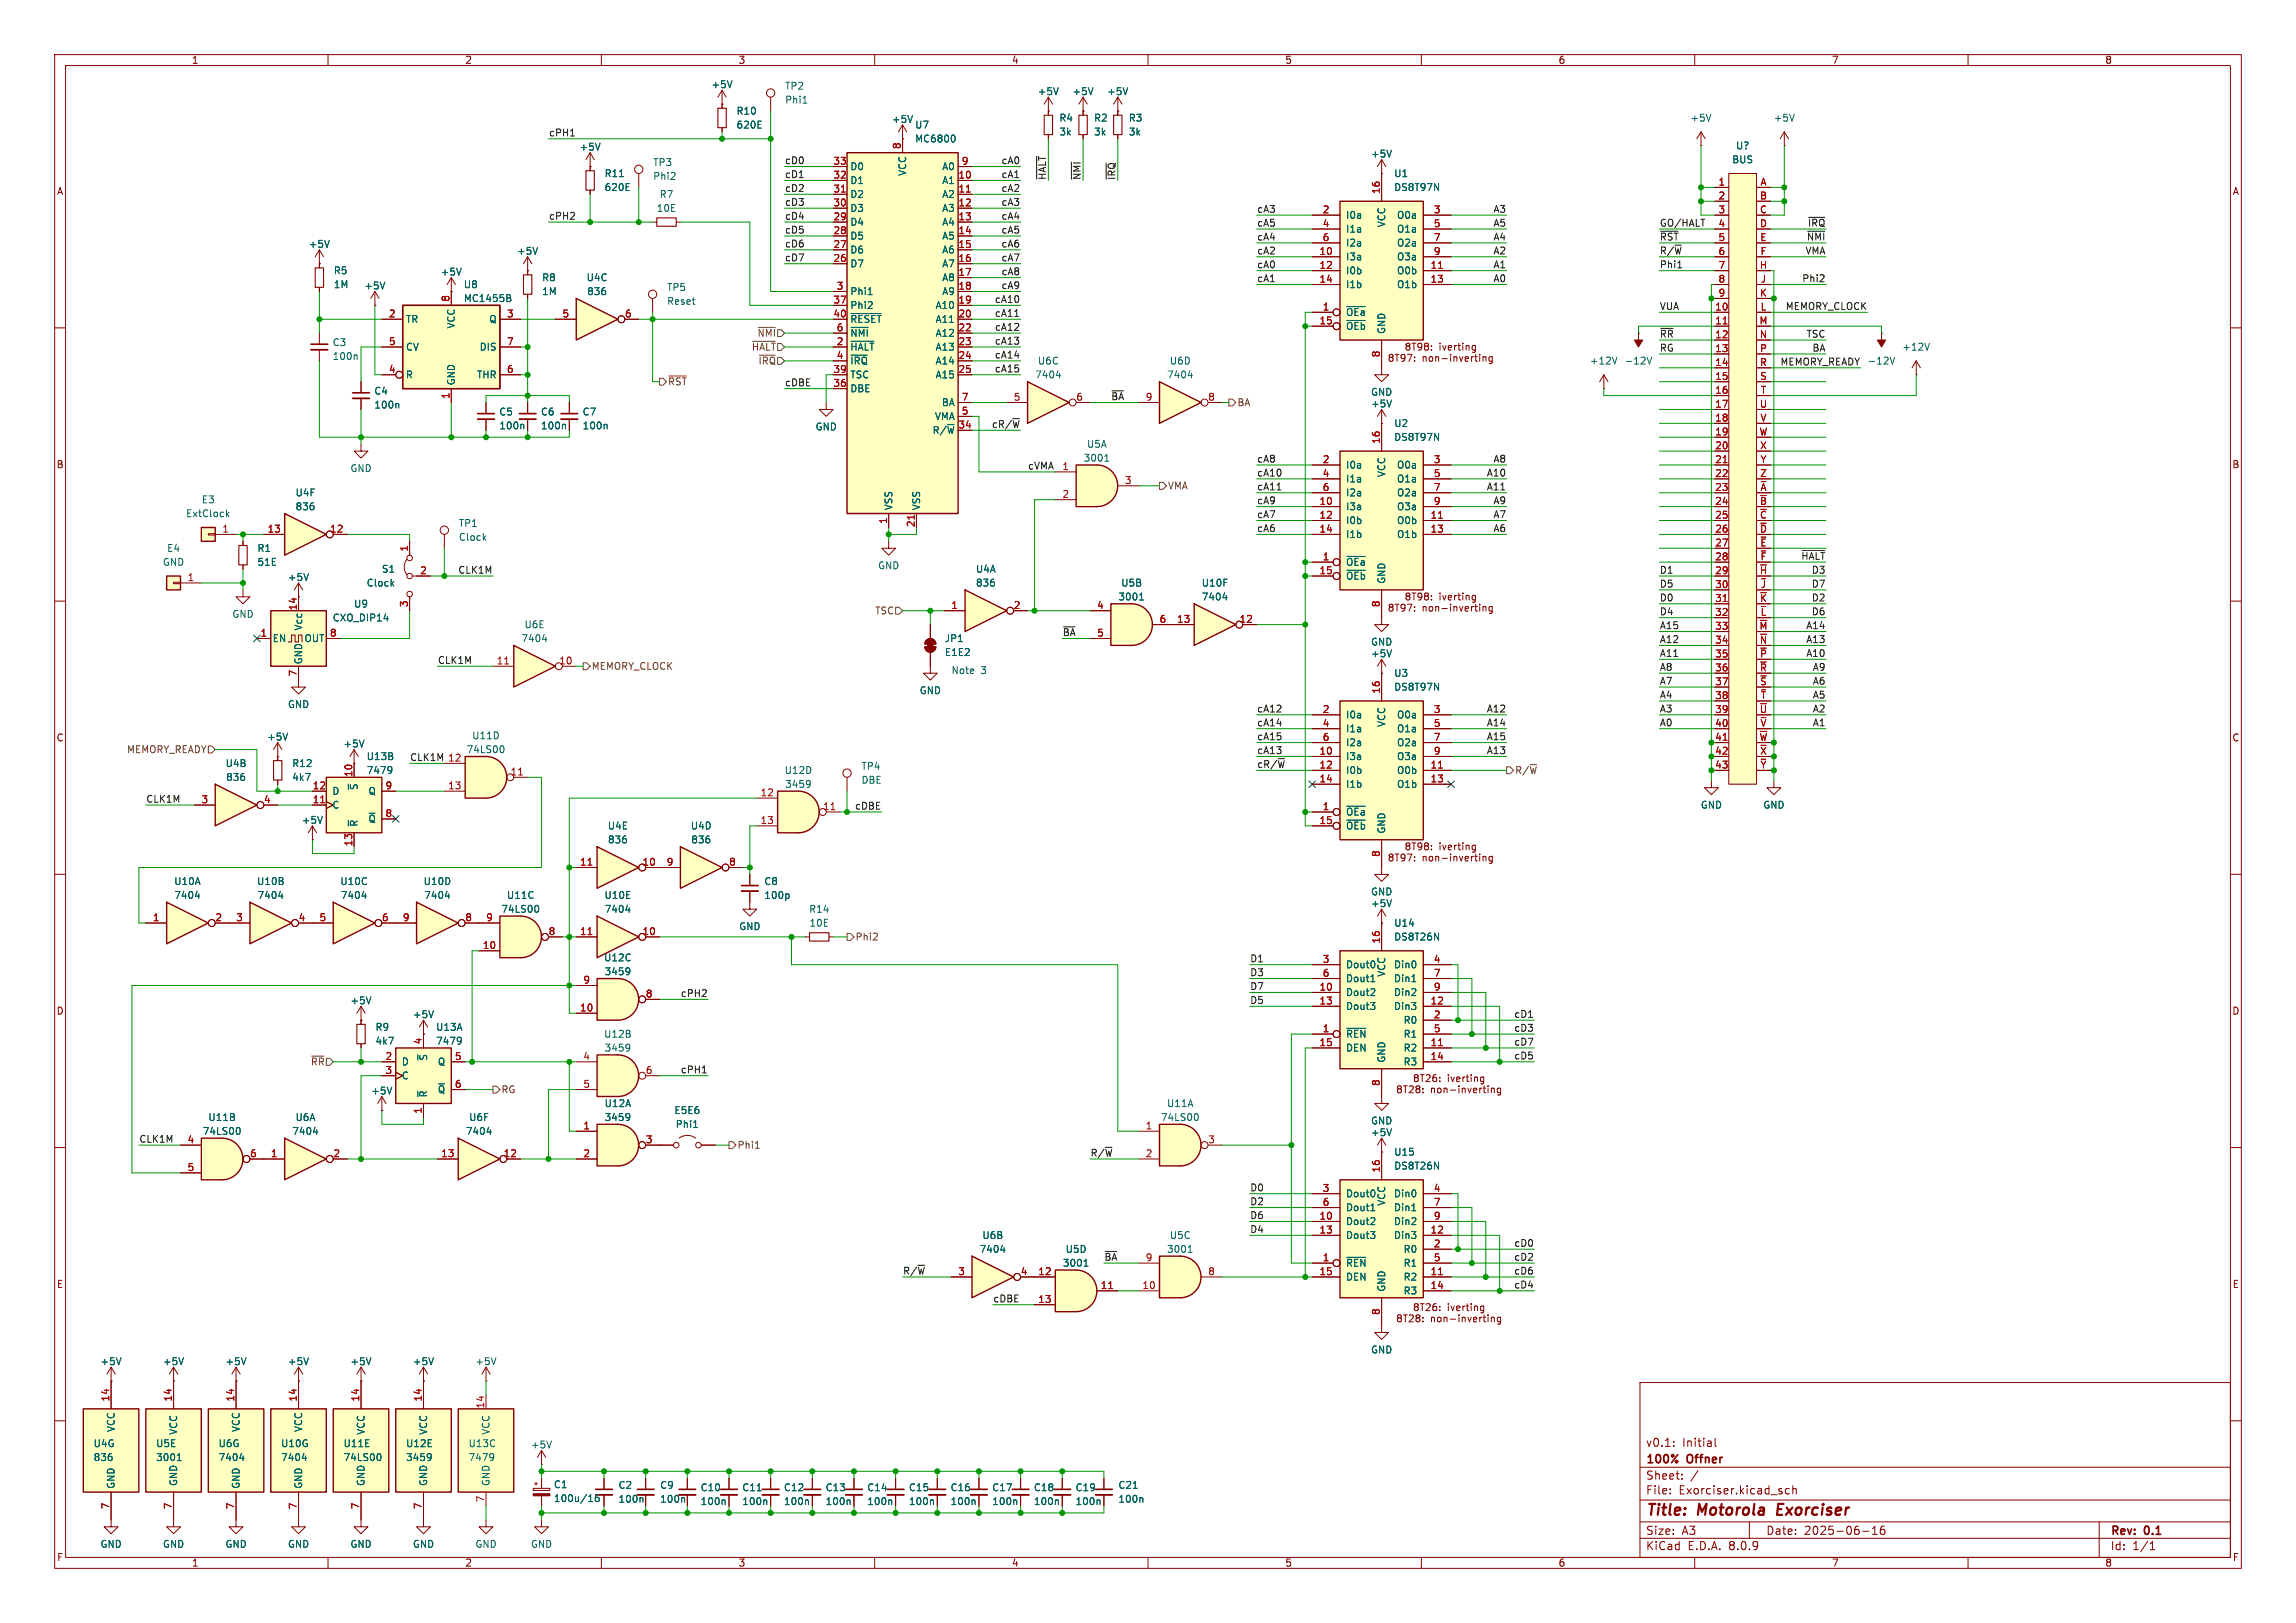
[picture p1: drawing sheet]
<svg xmlns="http://www.w3.org/2000/svg" width="420mm" height="297mm" viewBox="0 0 420 297" stroke-linecap="round" stroke-linejoin="round" font-family="sans-serif">
<defs><g id="words">
<g font-size="2.8" fill="#840000">
<text x="301" y="277.9">Title:</text>
<text x="310.6" y="277.9">Motorola</text>
<text x="325.9" y="277.9">Exorciser</text>
</g>
<g font-size="2.1" fill="#840000">
<text x="301" y="268.2">100%</text>
<text x="301" y="265">v0.1:</text>
<text x="307.7" y="265">Initial</text>
<text x="308.7" y="268.2">Offner</text>
<text x="301" y="273.7">File:</text>
<text x="301" y="271">Sheet:</text>
<text x="307.1" y="273.7">Exorciser.kicad_sch</text>
<text x="301" y="281.1">Size:</text>
<text x="307.6" y="281.1">A3</text>
<text x="323" y="281.1">Date:</text>
<text x="330" y="281.1">2025-06-16</text>
<text x="386" y="281.3">Rev:</text>
<text x="392.4" y="281.3">0.1</text>
<text x="301" y="283.9">KiCad</text>
<text x="308.7" y="283.9">E.D.A.</text>
<text x="316.3" y="283.9">8.0.9</text>
<text x="386" y="283.9">Id:</text>
<text x="390.1" y="283.9">1/1</text>
</g>
<g font-size="1.8" fill="#840000">
<text x="35" y="11.9">1</text>
<text x="85" y="11.9">2</text>
<text x="135" y="11.9">3</text>
<text x="185" y="11.9">4</text>
<text x="235" y="11.9">5</text>
<text x="285" y="11.9">6</text>
<text x="335" y="11.9">7</text>
<text x="385" y="11.9">8</text>
<text x="10.3" y="35.9">A</text>
<text x="408.3" y="35.9">A</text>
<text x="267" y="65.4">non-inverting</text>
<text x="10.3" y="85.9">B</text>
<text x="408.2" y="85.9">B</text>
<text x="267" y="111.1">non-inverting</text>
<text x="10.3" y="135.9">C</text>
<text x="408.2" y="135.9">C</text>
<text x="267" y="156.8">non-inverting</text>
<text x="10.3" y="185.9">D</text>
<text x="408.2" y="185.9">D</text>
<text x="269" y="199.2">non-inverting</text>
<text x="10.3" y="235.9">E</text>
<text x="408.3" y="235.9">E</text>
<text x="269" y="241.2">non-inverting</text>
<text x="10.3" y="285.9">F</text>
<text x="35" y="286.9">1</text>
<text x="85" y="286.9">2</text>
<text x="135" y="286.9">3</text>
<text x="185" y="286.9">4</text>
<text x="235" y="286.9">5</text>
<text x="285" y="286.9">6</text>
<text x="335" y="286.9">7</text>
<text x="385" y="286.9">8</text>
<text x="408.3" y="285.9">F</text>
</g>
<g font-size="1.8" fill="#006464">
<text x="130" y="16.3">+5V</text>
<text x="143.5" y="16.6">TP2</text>
<text x="189.7" y="17.6">+5V</text>
<text x="196.1" y="17.6">+5V</text>
<text x="202.4" y="17.6">+5V</text>
<text x="134.6" y="23.7">620E</text>
<text x="134.6" y="21.2">R10</text>
<text x="143.5" y="19.2">Phi1</text>
<text x="163.1" y="22.7">+5V</text>
<text x="167.3" y="23.7">U7</text>
<text x="193.7" y="22.5">R4</text>
<text x="200" y="22.5">R2</text>
<text x="206.4" y="22.5">R3</text>
<text x="309.1" y="22.5">+5V</text>
<text x="324.4" y="22.5">+5V</text>
<text x="105.9" y="27.8">+5V</text>
<text x="167.3" y="26.3">MC6800</text>
<text x="193.7" y="25">3k</text>
<text x="200" y="25">3k</text>
<text x="206.4" y="25">3k</text>
<text x="250.7" y="29">+5V</text>
<text x="317.5" y="27.5">U?</text>
<text x="110.5" y="35.2">620E</text>
<text x="110.5" y="32.6">R11</text>
<text x="119.4" y="30.6">TP3</text>
<text x="119.4" y="33.1">Phi2</text>
<text x="155.4" y="33.9">D1</text>
<text x="155.4" y="31.3">D0</text>
<text x="166" y="32.3" transform="rotate(-90 166 32.3)">VCC</text>
<text x="172.3" y="33.9">A1</text>
<text x="172.3" y="31.3">A0</text>
<text x="254.9" y="35.2">DS8T97N</text>
<text x="254.9" y="32.6">U1</text>
<text x="316.8" y="30.1">BUS</text>
<text x="120" y="39">10E</text>
<text x="120.6" y="36.4">R7</text>
<text x="155.4" y="41.5">D4</text>
<text x="155.4" y="39">D3</text>
<text x="155.4" y="36.4">D2</text>
<text x="172.3" y="36.4">A2</text>
<text x="172.3" y="39">A3</text>
<text x="172.3" y="41.5">A4</text>
<text x="246.1" y="40.2">I0a</text>
<text x="253.6" y="41.7" transform="rotate(-90 253.6 41.7)">VCC</text>
<text x="255.4" y="40.2">O0a</text>
<text x="56.4" y="45.5">+5V</text>
<text x="94.5" y="46.8">+5V</text>
<text x="155.4" y="46.6">D6</text>
<text x="155.4" y="44">D5</text>
<text x="172.3" y="44">A5</text>
<text x="172.3" y="46.6">A6</text>
<text x="246.1" y="47.9">I3a</text>
<text x="246.1" y="42.8">I1a</text>
<text x="246.1" y="45.3">I2a</text>
<text x="255.4" y="42.8">O1a</text>
<text x="255.4" y="45.3">O2a</text>
<text x="255.4" y="47.9">O3a</text>
<text x="61" y="50.4">R5</text>
<text x="61" y="52.9">1M</text>
<text x="66.5" y="53.2">+5V</text>
<text x="80.5" y="50.6">+5V</text>
<text x="84.8" y="52.9">U8</text>
<text x="99.1" y="51.7">R8</text>
<text x="107.2" y="51.7">U4C</text>
<text x="121.9" y="53.4">TP5</text>
<text x="155.4" y="49.1">D7</text>
<text x="172.3" y="49.1">A7</text>
<text x="172.3" y="51.7">A8</text>
<text x="246.1" y="50.4">I0b</text>
<text x="246.1" y="52.9">I1b</text>
<text x="255.4" y="50.4">O0b</text>
<text x="255.4" y="52.9">O1b</text>
<text x="74.2" y="59.3">TR</text>
<text x="84.8" y="55.5">MC1455B</text>
<text x="89.4" y="59.3">Q</text>
<text x="99.1" y="54.2">1M</text>
<text x="107.3" y="54.2">836</text>
<text x="121.9" y="56">Reset</text>
<text x="155.4" y="54.2">Phi1</text>
<text x="155.4" y="56.7">Phi2</text>
<text x="155.4" y="59.3">~{RESET}</text>
<text x="171" y="56.7">A10</text>
<text x="171" y="59.3">A11</text>
<text x="172.3" y="54.2">A9</text>
<text x="246.1" y="58">~{OEa}</text>
<text x="60.8" y="63.5">C3</text>
<text x="74.2" y="64.4">CV</text>
<text x="83.4" y="60.2" transform="rotate(-90 83.4 60.2)">VCC</text>
<text x="87.6" y="64.4">DIS</text>
<text x="155.4" y="64.4">~{HALT}</text>
<text x="155.4" y="61.8">~{NMI}</text>
<text x="171" y="61.8">A12</text>
<text x="171" y="64.4">A13</text>
<text x="246.1" y="60.6">~{OEb}</text>
<text x="253.6" y="61.2" transform="rotate(-90 253.6 61.2)">GND</text>
<text x="347.9" y="64.4">+12V</text>
<text x="60.8" y="66.1">100n</text>
<text x="74.2" y="69.4">R</text>
<text x="83.4" y="70.6" transform="rotate(-90 83.4 70.6)">GND</text>
<text x="87.2" y="69.4">THR</text>
<text x="155.4" y="72">DBE</text>
<text x="155.4" y="69.4">TSC</text>
<text x="155.4" y="66.9">~{IRQ}</text>
<text x="171" y="66.9">A14</text>
<text x="171" y="69.4">A15</text>
<text x="189.2" y="69.4">7404</text>
<text x="189.8" y="66.9">U6C</text>
<text x="213.4" y="69.4">7404</text>
<text x="213.9" y="66.9">U6D</text>
<text x="290.7" y="66.9">+12V</text>
<text x="297.1" y="66.9">-12V</text>
<text x="68.4" y="72.4">C4</text>
<text x="68.4" y="75">100n</text>
<text x="91.2" y="76.2">C5</text>
<text x="98.9" y="76.2">C6</text>
<text x="106.5" y="76.2">C7</text>
<text x="170.9" y="77.1">VMA</text>
<text x="172.2" y="74.5">BA</text>
<text x="250.7" y="74.8">+5V</text>
<text x="250.7" y="72.6">GND</text>
<text x="91.2" y="78.8">100n</text>
<text x="98.9" y="78.8">100n</text>
<text x="106.5" y="78.8">100n</text>
<text x="149.1" y="79">GND</text>
<text x="170.5" y="79.6">R/~{W}</text>
<text x="198.7" y="82.1">U5A</text>
<text x="254.9" y="80.9">DS8T97N</text>
<text x="254.9" y="78.3">U2</text>
<text x="64" y="86.6">GND</text>
<text x="198.1" y="84.7">3001</text>
<text x="246.1" y="86">I0a</text>
<text x="246.1" y="88.5">I1a</text>
<text x="253.6" y="87.4" transform="rotate(-90 253.6 87.4)">VCC</text>
<text x="255.4" y="86">O0a</text>
<text x="255.4" y="88.5">O1a</text>
<text x="33.9" y="94.8">ExtClock</text>
<text x="36.8" y="92.3">E3</text>
<text x="54" y="91">U4F</text>
<text x="54" y="93.6">836</text>
<text x="163.4" y="93.5" transform="rotate(-90 163.4 93.5)">VSS</text>
<text x="168.5" y="93.5" transform="rotate(-90 168.5 93.5)">VSS</text>
<text x="246.1" y="93.6">I3a</text>
<text x="246.1" y="91">I2a</text>
<text x="255.4" y="91">O2a</text>
<text x="255.4" y="93.6">O3a</text>
<text x="30.5" y="101.2">E4</text>
<text x="47" y="101.2">R1</text>
<text x="83.8" y="96.6">TP1</text>
<text x="83.8" y="99.2">Clock</text>
<text x="246.1" y="96.1">I0b</text>
<text x="246.1" y="98.7">I1b</text>
<text x="255.4" y="96.1">O0b</text>
<text x="255.4" y="98.7">O1b</text>
<text x="29.7" y="103.7">GND</text>
<text x="47" y="103.7">51E</text>
<text x="52.6" y="106.5">+5V</text>
<text x="67" y="107.5">Clock</text>
<text x="69.8" y="105">S1</text>
<text x="160.5" y="104.4">GND</text>
<text x="178.4" y="105">U4A</text>
<text x="178.4" y="107.5">836</text>
<text x="205" y="107.5">U5B</text>
<text x="219.7" y="107.5">U10F</text>
<text x="246.1" y="103.7">~{OEa}</text>
<text x="246.1" y="106.3">~{OEb}</text>
<text x="253.6" y="106.9" transform="rotate(-90 253.6 106.9)">GND</text>
<text x="42.4" y="113.3">GND</text>
<text x="60.8" y="113.9">CXO_DIP14</text>
<text x="64.7" y="111.4">U9</text>
<text x="204.5" y="110.1">3001</text>
<text x="219.7" y="110.1">7404</text>
<text x="49.8" y="117.7">EN</text>
<text x="55.5" y="115.5" transform="rotate(-90 55.5 115.5)">Vcc</text>
<text x="55.6" y="117.7">OUT</text>
<text x="95.3" y="117.7">7404</text>
<text x="95.8" y="115.2">U6E</text>
<text x="172.7" y="117.7">JP1</text>
<text x="250.7" y="118.3">GND</text>
<text x="55.5" y="121.7" transform="rotate(-90 55.5 121.7)">GND</text>
<text x="172.7" y="120.2">E1E2</text>
<text x="250.7" y="120.5">+5V</text>
<text x="254.9" y="124.1">U3</text>
<text x="52.6" y="129.8">GND</text>
<text x="168.1" y="127.2">GND</text>
<text x="246.1" y="131.7">I0a</text>
<text x="254.9" y="126.6">DS8T97N</text>
<text x="255.4" y="131.7">O0a</text>
<text x="48.8" y="135.7">+5V</text>
<text x="62.7" y="137">+5V</text>
<text x="86.3" y="135.5">U11D</text>
<text x="246.1" y="134.2">I1a</text>
<text x="246.1" y="136.8">I2a</text>
<text x="253.6" y="133.1" transform="rotate(-90 253.6 133.1)">VCC</text>
<text x="255.4" y="134.2">O1a</text>
<text x="255.4" y="136.8">O2a</text>
<text x="41.2" y="140.6">U4B</text>
<text x="41.3" y="143.1">836</text>
<text x="53.3" y="143.1">4k7</text>
<text x="53.3" y="140.6">R12</text>
<text x="67" y="139.3">U13B</text>
<text x="67" y="141.8">7479</text>
<text x="85.3" y="138">74LS00</text>
<text x="143.4" y="141.8">U12D</text>
<text x="157.5" y="141.1">TP4</text>
<text x="157.5" y="143.6">DBE</text>
<text x="246.1" y="139.3">I3a</text>
<text x="246.1" y="141.8">I0b</text>
<text x="255.4" y="141.8">O0b</text>
<text x="255.4" y="139.3">O3a</text>
<text x="60.7" y="148.2">C</text>
<text x="60.7" y="145.6">D</text>
<text x="65.6" y="144.7" transform="rotate(-90 65.6 144.7)">~{S}</text>
<text x="67.3" y="145.6">Q</text>
<text x="143.5" y="144.4">3459</text>
<text x="246.1" y="149.5">~{OEa}</text>
<text x="246.1" y="144.4">I1b</text>
<text x="255.4" y="144.4">O1b</text>
<text x="311" y="148.2">GND</text>
<text x="322.4" y="148.2">GND</text>
<text x="55.1" y="151">+5V</text>
<text x="65.6" y="151.4" transform="rotate(-90 65.6 151.4)">~{R}</text>
<text x="67.3" y="150.7">~{Q}</text>
<text x="111.1" y="152">U4E</text>
<text x="111.1" y="154.5">836</text>
<text x="126.3" y="152">U4D</text>
<text x="126.4" y="154.5">836</text>
<text x="246.1" y="152">~{OEb}</text>
<text x="253.6" y="152.7" transform="rotate(-90 253.6 152.7)">GND</text>
<text x="31.8" y="162.2">U10A</text>
<text x="31.8" y="164.7">7404</text>
<text x="46.9" y="162.2">U10B</text>
<text x="47" y="164.7">7404</text>
<text x="62.2" y="162.2">U10C</text>
<text x="62.2" y="164.7">7404</text>
<text x="77.4" y="162.2">U10D</text>
<text x="77.5" y="164.7">7404</text>
<text x="91.6" y="167.2">74LS00</text>
<text x="92.6" y="164.7">U11C</text>
<text x="110.5" y="164.7">U10E</text>
<text x="110.5" y="167.2">7404</text>
<text x="139.7" y="162.2">C8</text>
<text x="139.7" y="164.7">100p</text>
<text x="147.9" y="167.2">R14</text>
<text x="250.7" y="166.2">+5V</text>
<text x="250.7" y="164.1">GND</text>
<text x="135.1" y="170.4">GND</text>
<text x="148" y="169.8">10E</text>
<text x="254.9" y="169.8">U14</text>
<text x="254.9" y="172.3">DS8T26N</text>
<text x="110.4" y="176.1">U12C</text>
<text x="110.5" y="178.7">3459</text>
<text x="246.1" y="177.4">Dout0</text>
<text x="246.1" y="179.9">Dout1</text>
<text x="253.6" y="178.8" transform="rotate(-90 253.6 178.8)">VCC</text>
<text x="254.9" y="177.4">Din0</text>
<text x="254.9" y="179.9">Din1</text>
<text x="64" y="184">+5V</text>
<text x="246.1" y="182.5">Dout2</text>
<text x="246.1" y="185">Dout3</text>
<text x="254.9" y="185">Din3</text>
<text x="254.9" y="182.5">Din2</text>
<text x="68.6" y="188.8">R9</text>
<text x="68.6" y="191.4">4k7</text>
<text x="75.4" y="186.5">+5V</text>
<text x="79.7" y="188.8">U13A</text>
<text x="79.7" y="191.4">7479</text>
<text x="110.4" y="190.1">U12B</text>
<text x="246.1" y="190.1">~{REN}</text>
<text x="256.7" y="187.6">R0</text>
<text x="256.7" y="190.1">R1</text>
<text x="73.4" y="195.2">D</text>
<text x="73.4" y="197.7">C</text>
<text x="78.3" y="194.2" transform="rotate(-90 78.3 194.2)">~{S}</text>
<text x="80" y="195.2">Q</text>
<text x="110.5" y="192.6">3459</text>
<text x="246.1" y="192.6">DEN</text>
<text x="253.6" y="194.6" transform="rotate(-90 253.6 194.6)">GND</text>
<text x="256.7" y="192.6">R2</text>
<text x="256.7" y="195.2">R3</text>
<text x="67.8" y="200.5">+5V</text>
<text x="78.3" y="200.9" transform="rotate(-90 78.3 200.9)">~{R}</text>
<text x="80" y="200.3">~{Q}</text>
<text x="110.5" y="202.8">U12A</text>
<text x="213.4" y="202.8">U11A</text>
<text x="37" y="207.9">74LS00</text>
<text x="38" y="205.3">U11B</text>
<text x="53.4" y="207.9">7404</text>
<text x="54" y="205.3">U6A</text>
<text x="85.1" y="207.9">7404</text>
<text x="85.7" y="205.3">U6F</text>
<text x="110.5" y="205.3">3459</text>
<text x="123.3" y="204.1">E5E6</text>
<text x="123.5" y="206.6">Phi1</text>
<text x="212.3" y="205.3">74LS00</text>
<text x="250.7" y="206">GND</text>
<text x="250.7" y="208.1">+5V</text>
<text x="254.9" y="211.7">U15</text>
<text x="254.9" y="214.2">DS8T26N</text>
<text x="246.1" y="219.3">Dout0</text>
<text x="246.1" y="221.8">Dout1</text>
<text x="253.6" y="220.7" transform="rotate(-90 253.6 220.7)">VCC</text>
<text x="254.9" y="219.3">Din0</text>
<text x="254.9" y="221.8">Din1</text>
<text x="179.6" y="226.9">U6B</text>
<text x="213.9" y="226.9">U5C</text>
<text x="246.1" y="224.4">Dout2</text>
<text x="246.1" y="226.9">Dout3</text>
<text x="254.9" y="226.9">Din3</text>
<text x="254.9" y="224.4">Din2</text>
<text x="179.1" y="229.5">7404</text>
<text x="194.3" y="232">3001</text>
<text x="194.8" y="229.5">U5D</text>
<text x="213.4" y="229.5">3001</text>
<text x="246.1" y="232">~{REN}</text>
<text x="256.7" y="229.5">R0</text>
<text x="256.7" y="232">R1</text>
<text x="246.1" y="234.5">DEN</text>
<text x="253.6" y="236.5" transform="rotate(-90 253.6 236.5)">GND</text>
<text x="256.7" y="234.5">R2</text>
<text x="256.7" y="237.1">R3</text>
<text x="18.3" y="250">+5V</text>
<text x="29.7" y="250">+5V</text>
<text x="41.1" y="250">+5V</text>
<text x="52.6" y="250">+5V</text>
<text x="64" y="250">+5V</text>
<text x="75.4" y="250">+5V</text>
<text x="86.9" y="250">+5V</text>
<text x="250.7" y="247.9">GND</text>
<text x="21.2" y="262.1" transform="rotate(-90 21.2 262.1)">VCC</text>
<text x="32.6" y="262.7" transform="rotate(-90 32.6 262.7)">VCC</text>
<text x="44" y="262.1" transform="rotate(-90 44 262.1)">VCC</text>
<text x="55.5" y="262.1" transform="rotate(-90 55.5 262.1)">VCC</text>
<text x="66.9" y="262.7" transform="rotate(-90 66.9 262.7)">VCC</text>
<text x="78.3" y="262.7" transform="rotate(-90 78.3 262.7)">VCC</text>
<text x="89.8" y="262.7" transform="rotate(-90 89.8 262.7)">VCC</text>
<text x="17" y="267.6">836</text>
<text x="17" y="265">U4G</text>
<text x="28.5" y="265">U5E</text>
<text x="28.5" y="267.6">3001</text>
<text x="39.9" y="265">U6G</text>
<text x="39.9" y="267.6">7404</text>
<text x="51.3" y="265">U10G</text>
<text x="51.3" y="267.6">7404</text>
<text x="62.7" y="265">U11E</text>
<text x="62.7" y="267.6">74LS00</text>
<text x="74.2" y="265">U12E</text>
<text x="74.2" y="267.6">3459</text>
<text x="85.6" y="265">U13C</text>
<text x="85.6" y="267.6">7479</text>
<text x="97" y="265.3">+5V</text>
<text x="21.2" y="272.5" transform="rotate(-90 21.2 272.5)">GND</text>
<text x="32.6" y="272" transform="rotate(-90 32.6 272)">GND</text>
<text x="44" y="272.5" transform="rotate(-90 44 272.5)">GND</text>
<text x="55.5" y="272.5" transform="rotate(-90 55.5 272.5)">GND</text>
<text x="66.9" y="272" transform="rotate(-90 66.9 272)">GND</text>
<text x="78.3" y="272" transform="rotate(-90 78.3 272)">GND</text>
<text x="89.8" y="272" transform="rotate(-90 89.8 272)">GND</text>
<text x="101.2" y="272.5">C1</text>
<text x="101.2" y="275.1">100u/16</text>
<text x="113" y="272.6">C2</text>
<text x="113" y="275.2">100n</text>
<text x="120.7" y="272.6">C9</text>
<text x="120.7" y="275.2">100n</text>
<text x="128.1" y="275.6">100n</text>
<text x="128.1" y="273.1">C10</text>
<text x="135.7" y="275.6">100n</text>
<text x="135.7" y="273.1">C11</text>
<text x="143.3" y="275.6">100n</text>
<text x="143.3" y="273.1">C12</text>
<text x="150.9" y="275.6">100n</text>
<text x="150.9" y="273.1">C13</text>
<text x="158.5" y="275.6">100n</text>
<text x="158.5" y="273.1">C14</text>
<text x="166.2" y="275.6">100n</text>
<text x="166.2" y="273.1">C15</text>
<text x="173.8" y="275.6">100n</text>
<text x="173.8" y="273.1">C16</text>
<text x="181.4" y="275.6">100n</text>
<text x="181.4" y="273.1">C17</text>
<text x="189" y="275.6">100n</text>
<text x="189" y="273.1">C18</text>
<text x="196.6" y="275.6">100n</text>
<text x="196.6" y="273.1">C19</text>
<text x="204.5" y="275.2">100n</text>
<text x="204.5" y="272.6">C21</text>
<text x="18.3" y="283.4">GND</text>
<text x="29.7" y="283.4">GND</text>
<text x="41.1" y="283.4">GND</text>
<text x="52.6" y="283.4">GND</text>
<text x="64" y="283.4">GND</text>
<text x="75.4" y="283.4">GND</text>
<text x="86.9" y="283.4">GND</text>
<text x="97" y="283.4">GND</text>
</g>
<g font-size="1.8" fill="#0f0f0f">
<text x="100.3" y="25.1">cPH1</text>
<text x="143.5" y="30.1">cD0</text>
<text x="143.5" y="35.2">cD2</text>
<text x="143.5" y="32.7">cD1</text>
<text x="183.1" y="35.2">cA2</text>
<text x="183.1" y="30.1">cA0</text>
<text x="183.1" y="32.7">cA1</text>
<text x="191.4" y="33" transform="rotate(-90 191.4 33)">~{HALT}</text>
<text x="197.8" y="33" transform="rotate(-90 197.8 33)">~{NMI}</text>
<text x="204.1" y="33" transform="rotate(-90 204.1 33)">~{IRQ}</text>
<text x="100.3" y="40.3">cPH2</text>
<text x="143.5" y="37.8">cD3</text>
<text x="143.5" y="40.3">cD4</text>
<text x="183.1" y="40.3">cA4</text>
<text x="183.1" y="37.8">cA3</text>
<text x="229.9" y="39">cA3</text>
<text x="229.9" y="41.6">cA5</text>
<text x="273.1" y="41.6">A5</text>
<text x="273.1" y="39">A3</text>
<text x="303.5" y="41.6">GO/HALT</text>
<text x="330.6" y="41.6">~{IRQ}</text>
<text x="143.5" y="47.9">cD7</text>
<text x="143.5" y="42.8">cD5</text>
<text x="143.5" y="45.4">cD6</text>
<text x="183.1" y="45.4">cA6</text>
<text x="183.1" y="47.9">cA7</text>
<text x="183.1" y="42.8">cA5</text>
<text x="229.9" y="46.6">cA2</text>
<text x="229.9" y="44.1">cA4</text>
<text x="273.1" y="46.6">A2</text>
<text x="273.1" y="44.1">A4</text>
<text x="303.5" y="46.6">R/~{W}</text>
<text x="303.5" y="44.1">~{RST}</text>
<text x="330.2" y="46.6">VMA</text>
<text x="330.4" y="44.1">~{NMI}</text>
<text x="183.1" y="50.5">cA8</text>
<text x="183.1" y="53">cA9</text>
<text x="229.9" y="51.7">cA1</text>
<text x="229.9" y="49.2">cA0</text>
<text x="273.1" y="51.7">A0</text>
<text x="273.1" y="49.2">A1</text>
<text x="303.5" y="49.2">Phi1</text>
<text x="329.6" y="51.7">Phi2</text>
<text x="181.9" y="55.5">cA10</text>
<text x="181.9" y="58.1">cA11</text>
<text x="303.5" y="56.8">VUA</text>
<text x="326.5" y="56.8">MEMORY_CLOCK</text>
<text x="181.9" y="60.6">cA12</text>
<text x="181.9" y="63.2">cA13</text>
<text x="181.9" y="65.7">cA14</text>
<text x="303.5" y="61.9">~{RR}</text>
<text x="303.5" y="64.4">RG</text>
<text x="330.4" y="61.9">TSC</text>
<text x="331.4" y="64.4">BA</text>
<text x="143.5" y="70.8">cDBE</text>
<text x="181.9" y="68.2">cA15</text>
<text x="325.6" y="67">MEMORY_READY -12V</text>
<text x="203.2" y="73.3">~{BA}</text>
<text x="181.3" y="78.4">cR/~{W}</text>
<text x="188" y="86">cVMA</text>
<text x="229.9" y="89.8">cA11</text>
<text x="229.9" y="87.3">cA10</text>
<text x="229.9" y="84.7">cA8</text>
<text x="271.9" y="87.3">A10</text>
<text x="271.9" y="89.8">A11</text>
<text x="273.1" y="84.7">A8</text>
<text x="229.9" y="92.4">cA9</text>
<text x="229.9" y="94.9">cA7</text>
<text x="273.1" y="92.4">A9</text>
<text x="273.1" y="94.9">A7</text>
<text x="229.9" y="97.4">cA6</text>
<text x="273.1" y="97.4">A6</text>
<text x="83.7" y="105.1">CLK1M</text>
<text x="303.5" y="107.6">D5</text>
<text x="303.5" y="105.1">D1</text>
<text x="329.4" y="102.5">~{HALT}</text>
<text x="331.3" y="107.6">D7</text>
<text x="331.3" y="105.1">D3</text>
<text x="303.5" y="110.1">D0</text>
<text x="303.5" y="112.7">D4</text>
<text x="331.3" y="110.1">D2</text>
<text x="331.3" y="112.7">D6</text>
<text x="194.3" y="116.5">~{BA}</text>
<text x="303.5" y="115.2">A15</text>
<text x="303.5" y="117.8">A12</text>
<text x="330.3" y="115.2">A14</text>
<text x="330.3" y="117.8">A13</text>
<text x="80" y="121.6">CLK1M</text>
<text x="303.5" y="120.3">A11</text>
<text x="303.5" y="122.8">A8</text>
<text x="303.5" y="125.4">A7</text>
<text x="330.3" y="120.3">A10</text>
<text x="331.5" y="125.4">A6</text>
<text x="331.5" y="122.8">A9</text>
<text x="229.9" y="130.5">cA12</text>
<text x="271.9" y="130.5">A12</text>
<text x="303.5" y="127.9">A4</text>
<text x="303.5" y="130.5">A3</text>
<text x="331.5" y="127.9">A5</text>
<text x="331.5" y="130.5">A2</text>
<text x="229.9" y="135.5">cA15</text>
<text x="229.9" y="133">cA14</text>
<text x="271.9" y="135.5">A15</text>
<text x="271.9" y="133">A14</text>
<text x="303.5" y="133">A0</text>
<text x="331.5" y="133">A1</text>
<text x="74.9" y="139.4">CLK1M 12</text>
<text x="229.9" y="138.1">cA13</text>
<text x="229.9" y="140.6">cR/~{W}</text>
<text x="271.9" y="138.1">A13</text>
<text x="26.7" y="147">CLK1M</text>
<text x="156.3" y="148.2">cDBE</text>
<text x="228.6" y="176.2">D1</text>
<text x="228.6" y="178.7">D3</text>
<text x="124.4" y="182.5">cPH2</text>
<text x="228.6" y="183.8">D5</text>
<text x="228.6" y="181.3">D7</text>
<text x="276.9" y="186.3">cD1</text>
<text x="276.9" y="191.4">cD7</text>
<text x="276.9" y="188.9">cD3</text>
<text x="124.4" y="196.5">cPH1</text>
<text x="276.9" y="194">cD5</text>
<text x="25.4" y="209.2">CLK1M</text>
<text x="199.4" y="211.7">R/~{W}</text>
<text x="228.6" y="218.1">D0</text>
<text x="228.6" y="220.6">D2</text>
<text x="228.6" y="223.2">D6</text>
<text x="228.6" y="225.7">D4</text>
<text x="165.1" y="233.3">R/~{W}</text>
<text x="201.9" y="230.8">~{BA}</text>
<text x="276.9" y="230.8">cD2</text>
<text x="276.9" y="228.3">cD0</text>
<text x="276.9" y="233.3">cD6</text>
<text x="181.6" y="238.4">cDBE</text>
<text x="276.9" y="235.9">cD4</text>
</g>
<g font-size="1.8" fill="#a90000">
<text x="164.8" y="27.4" transform="rotate(-90 164.8 27.4)">8</text>
<text x="152.4" y="35.3">31</text>
<text x="152.4" y="32.8">32</text>
<text x="152.4" y="30.2">33</text>
<text x="175.2" y="32.8">10</text>
<text x="175.2" y="35.3">11</text>
<text x="175.8" y="30.2">9</text>
<text x="252.5" y="35.6" transform="rotate(-90 252.5 35.6)">16</text>
<text x="314.3" y="34">1</text>
<text x="321.9" y="34">A</text>
<text x="152.4" y="40.4">29</text>
<text x="152.4" y="37.8">30</text>
<text x="175.2" y="37.8">12</text>
<text x="175.2" y="40.4">13</text>
<text x="241.9" y="39.1">2</text>
<text x="241.9" y="41.7">4</text>
<text x="262.2" y="39.1">3</text>
<text x="262.2" y="41.7">5</text>
<text x="314.3" y="36.6">2</text>
<text x="314.3" y="39.1">3</text>
<text x="314.3" y="41.7">4</text>
<text x="321.8" y="36.6">B</text>
<text x="321.8" y="39.1">C</text>
<text x="321.8" y="41.7">D</text>
<text x="152.4" y="45.5">27</text>
<text x="152.4" y="42.9">28</text>
<text x="175.2" y="42.9">14</text>
<text x="175.2" y="45.5">15</text>
<text x="241.3" y="46.7">10</text>
<text x="241.9" y="44.2">6</text>
<text x="262.2" y="44.2">7</text>
<text x="262.2" y="46.7">9</text>
<text x="314.3" y="44.2">5</text>
<text x="314.3" y="46.7">6</text>
<text x="321.9" y="44.2">E</text>
<text x="321.9" y="46.7">F</text>
<text x="152.4" y="48">26</text>
<text x="153" y="53.1">3</text>
<text x="175.2" y="48">16</text>
<text x="175.2" y="50.5">17</text>
<text x="175.2" y="53.1">18</text>
<text x="241.3" y="49.3">12</text>
<text x="241.3" y="51.8">14</text>
<text x="261.6" y="49.3">11</text>
<text x="261.6" y="51.8">13</text>
<text x="314.3" y="49.3">7</text>
<text x="314.3" y="51.8">8</text>
<text x="321.8" y="49.3">H</text>
<text x="322" y="51.8">J</text>
<text x="71" y="58.2">2</text>
<text x="82.3" y="55.3" transform="rotate(-90 82.3 55.3)">8</text>
<text x="92.6" y="58.2">3</text>
<text x="102.8" y="58.2">5</text>
<text x="114.2" y="58.2">6</text>
<text x="152.4" y="55.6">37</text>
<text x="152.4" y="58.2">40</text>
<text x="175.2" y="55.6">19</text>
<text x="175.2" y="58.2">20</text>
<text x="241.3" y="59.4">15</text>
<text x="241.9" y="56.9">1</text>
<text x="313.6" y="56.9">10</text>
<text x="313.6" y="59.4">11</text>
<text x="314.3" y="54.4">9</text>
<text x="321.8" y="59.4">M</text>
<text x="321.8" y="54.4">K</text>
<text x="322" y="56.9">L</text>
<text x="71" y="63.2">5</text>
<text x="92.6" y="63.2">7</text>
<text x="153" y="63.2">2</text>
<text x="153" y="65.8">4</text>
<text x="153" y="60.7">6</text>
<text x="175.2" y="60.7">22</text>
<text x="175.2" y="63.2">23</text>
<text x="175.2" y="65.8">24</text>
<text x="252.5" y="65.5" transform="rotate(-90 252.5 65.5)">8</text>
<text x="313.6" y="62">12</text>
<text x="313.6" y="64.5">13</text>
<text x="321.8" y="62">N</text>
<text x="321.8" y="64.5">P</text>
<text x="71" y="68.3">4</text>
<text x="92.6" y="68.3">6</text>
<text x="152.4" y="70.9">36</text>
<text x="152.4" y="68.3">39</text>
<text x="175.2" y="68.3">25</text>
<text x="313.6" y="67.1">14</text>
<text x="313.6" y="69.6">15</text>
<text x="321.8" y="67.1">R</text>
<text x="321.9" y="69.6">S</text>
<text x="82.3" y="73.1" transform="rotate(-90 82.3 73.1)">1</text>
<text x="175.8" y="75.9">5</text>
<text x="175.8" y="73.4">7</text>
<text x="185.3" y="73.4">5</text>
<text x="196.8" y="73.4">6</text>
<text x="209.5" y="73.4">9</text>
<text x="220.9" y="73.4">8</text>
<text x="313.6" y="72.1">16</text>
<text x="313.6" y="74.7">17</text>
<text x="313.6" y="77.2">18</text>
<text x="321.8" y="74.7">U</text>
<text x="321.9" y="77.2">V</text>
<text x="322" y="72.1">T</text>
<text x="175.2" y="78.5">34</text>
<text x="252.5" y="81.3" transform="rotate(-90 252.5 81.3)">16</text>
<text x="313.6" y="79.8">19</text>
<text x="313.6" y="82.3">20</text>
<text x="321.8" y="79.8">W</text>
<text x="321.9" y="82.3">X</text>
<text x="194.2" y="86.1">1</text>
<text x="205.7" y="88.6">3</text>
<text x="241.9" y="84.8">2</text>
<text x="241.9" y="87.4">4</text>
<text x="241.9" y="89.9">6</text>
<text x="262.2" y="84.8">3</text>
<text x="262.2" y="87.4">5</text>
<text x="262.2" y="89.9">7</text>
<text x="313.6" y="84.8">21</text>
<text x="313.6" y="87.4">22</text>
<text x="313.6" y="89.9">23</text>
<text x="321.9" y="87.4">Z</text>
<text x="321.9" y="84.8">Y</text>
<text x="321.9" y="89.9">~{A}</text>
<text x="162.3" y="96" transform="rotate(-90 162.3 96)">1</text>
<text x="194.2" y="91.2">2</text>
<text x="241.3" y="92.5">10</text>
<text x="241.3" y="95">12</text>
<text x="261.6" y="95">11</text>
<text x="262.2" y="92.5">9</text>
<text x="313.6" y="92.5">24</text>
<text x="313.6" y="95">25</text>
<text x="321.8" y="92.5">~{B}</text>
<text x="321.8" y="95">~{C}</text>
<text x="40.6" y="97.5">1</text>
<text x="48.9" y="97.5">13</text>
<text x="60.3" y="97.5">12</text>
<text x="74.7" y="101" transform="rotate(-90 74.7 101)">1</text>
<text x="167.4" y="96.6" transform="rotate(-90 167.4 96.6)">21</text>
<text x="241.3" y="97.5">14</text>
<text x="261.6" y="97.5">13</text>
<text x="313.6" y="97.5">26</text>
<text x="313.6" y="100.1">27</text>
<text x="321.8" y="97.5">~{D}</text>
<text x="321.9" y="100.1">~{E}</text>
<text x="34.2" y="106.4">1</text>
<text x="76.8" y="105.2">2</text>
<text x="241.3" y="105.2">15</text>
<text x="241.9" y="102.6">1</text>
<text x="313.6" y="102.6">28</text>
<text x="313.6" y="105.2">29</text>
<text x="313.6" y="107.7">30</text>
<text x="321.8" y="105.2">~{H}</text>
<text x="321.9" y="102.6">~{F}</text>
<text x="322" y="107.7">~{J}</text>
<text x="54.4" y="111.8" transform="rotate(-90 54.4 111.8)">14</text>
<text x="74.7" y="111.2" transform="rotate(-90 74.7 111.2)">3</text>
<text x="173.9" y="111.5">1</text>
<text x="185.3" y="111.5">2</text>
<text x="200.6" y="111.5">4</text>
<text x="252.5" y="111.2" transform="rotate(-90 252.5 111.2)">8</text>
<text x="313.6" y="110.2">31</text>
<text x="313.6" y="112.8">32</text>
<text x="321.8" y="110.2">~{K}</text>
<text x="322" y="112.8">~{L}</text>
<text x="47.6" y="116.6">1</text>
<text x="60.3" y="116.6">8</text>
<text x="200.6" y="116.6">5</text>
<text x="212" y="114">6</text>
<text x="215.2" y="114">13</text>
<text x="226.7" y="114">12</text>
<text x="313.6" y="115.3">33</text>
<text x="313.6" y="117.9">34</text>
<text x="321.8" y="115.3">~{M}</text>
<text x="321.8" y="117.9">~{N}</text>
<text x="54.4" y="123.9" transform="rotate(-90 54.4 123.9)">7</text>
<text x="90.8" y="121.7">11</text>
<text x="102.2" y="121.7">10</text>
<text x="313.6" y="120.4">35</text>
<text x="313.6" y="122.9">36</text>
<text x="313.6" y="125.5">37</text>
<text x="321.8" y="120.4">~{P}</text>
<text x="321.8" y="122.9">~{R}</text>
<text x="321.9" y="125.5">~{S}</text>
<text x="241.9" y="130.6">2</text>
<text x="252.5" y="127" transform="rotate(-90 252.5 127)">16</text>
<text x="262.2" y="130.6">3</text>
<text x="313.6" y="128">38</text>
<text x="313.6" y="130.6">39</text>
<text x="321.8" y="130.6">~{U}</text>
<text x="322" y="128">~{T}</text>
<text x="241.9" y="133.1">4</text>
<text x="241.9" y="135.6">6</text>
<text x="262.2" y="133.1">5</text>
<text x="262.2" y="135.6">7</text>
<text x="313.6" y="133.1">40</text>
<text x="313.6" y="135.6">41</text>
<text x="321.9" y="133.1">~{V}</text>
<text x="64.5" y="142.3" transform="rotate(-90 64.5 142.3)">10</text>
<text x="93.3" y="142">11</text>
<text x="241.3" y="138.2">10</text>
<text x="241.3" y="140.7">12</text>
<text x="241.3" y="143.3">14</text>
<text x="261.6" y="140.7">11</text>
<text x="261.6" y="143.3">13</text>
<text x="262.2" y="138.2">9</text>
<text x="313.6" y="138.2">42</text>
<text x="313.6" y="140.7">43</text>
<text x="36.8" y="147.1">3</text>
<text x="48.2" y="147.1">4</text>
<text x="57.1" y="147.1">11</text>
<text x="57.1" y="144.5">12</text>
<text x="70.4" y="149.6">8</text>
<text x="70.4" y="144.5">9</text>
<text x="81.9" y="144.5">13</text>
<text x="139" y="145.8">12</text>
<text x="150.5" y="148.3">11</text>
<text x="241.9" y="148.3">1</text>
<text x="64.5" y="155" transform="rotate(-90 64.5 155)">13</text>
<text x="139" y="150.9">13</text>
<text x="241.3" y="150.9">15</text>
<text x="106" y="158.5">11</text>
<text x="117.4" y="158.5">10</text>
<text x="121.8" y="158.5">9</text>
<text x="133.3" y="158.5">8</text>
<text x="252.5" y="156.9" transform="rotate(-90 252.5 156.9)">8</text>
<text x="27.9" y="168.7">1</text>
<text x="39.3" y="168.7">2</text>
<text x="43.1" y="168.7">3</text>
<text x="54.5" y="168.7">4</text>
<text x="58.3" y="168.7">5</text>
<text x="69.8" y="168.7">6</text>
<text x="73.6" y="168.7">9</text>
<text x="85" y="168.7">8</text>
<text x="88.2" y="173.7">10</text>
<text x="88.8" y="168.7">9</text>
<text x="100.3" y="171.2">8</text>
<text x="106" y="171.2">11</text>
<text x="117.4" y="171.2">10</text>
<text x="252.5" y="172.8" transform="rotate(-90 252.5 172.8)">16</text>
<text x="241.9" y="176.3">3</text>
<text x="241.9" y="178.8">6</text>
<text x="262.2" y="176.3">4</text>
<text x="262.2" y="178.8">7</text>
<text x="106" y="185.2">10</text>
<text x="106.6" y="180.1">9</text>
<text x="118" y="182.6">8</text>
<text x="241.3" y="181.4">10</text>
<text x="241.3" y="183.9">13</text>
<text x="261.6" y="183.9">12</text>
<text x="262.2" y="181.4">9</text>
<text x="77.2" y="191.2" transform="rotate(-90 77.2 191.2)">4</text>
<text x="241.3" y="191.5">15</text>
<text x="241.9" y="189">1</text>
<text x="261.6" y="191.5">11</text>
<text x="262.2" y="186.4">2</text>
<text x="262.2" y="189">5</text>
<text x="70.4" y="194.1">2</text>
<text x="70.4" y="196.6">3</text>
<text x="83.1" y="194.1">5</text>
<text x="106.6" y="194.1">4</text>
<text x="118" y="196.6">6</text>
<text x="261.6" y="194.1">14</text>
<text x="77.2" y="203.9" transform="rotate(-90 77.2 203.9)">1</text>
<text x="83.1" y="199.1">6</text>
<text x="106.6" y="199.1">5</text>
<text x="252.5" y="198.8" transform="rotate(-90 252.5 198.8)">8</text>
<text x="34.2" y="209.3">4</text>
<text x="106.6" y="206.8">1</text>
<text x="118" y="209.3">3</text>
<text x="209.5" y="206.8">1</text>
<text x="220.9" y="209.3">3</text>
<text x="34.2" y="214.4">5</text>
<text x="45.6" y="211.8">6</text>
<text x="49.5" y="211.8">1</text>
<text x="60.9" y="211.8">2</text>
<text x="80.6" y="211.8">13</text>
<text x="92" y="211.8">12</text>
<text x="106.6" y="211.8">2</text>
<text x="209.5" y="211.8">2</text>
<text x="252.5" y="214.7" transform="rotate(-90 252.5 214.7)">16</text>
<text x="241.9" y="218.2">3</text>
<text x="241.9" y="220.7">6</text>
<text x="262.2" y="218.2">4</text>
<text x="262.2" y="220.7">7</text>
<text x="241.3" y="223.3">10</text>
<text x="241.3" y="225.8">13</text>
<text x="261.6" y="225.8">12</text>
<text x="262.2" y="223.3">9</text>
<text x="175.2" y="233.4">3</text>
<text x="186.6" y="233.4">4</text>
<text x="189.8" y="233.4">12</text>
<text x="209.5" y="230.9">9</text>
<text x="220.9" y="233.4">8</text>
<text x="241.3" y="233.4">15</text>
<text x="241.9" y="230.9">1</text>
<text x="261.6" y="233.4">11</text>
<text x="262.2" y="228.3">2</text>
<text x="262.2" y="230.9">5</text>
<text x="189.8" y="238.5">13</text>
<text x="201.3" y="236">11</text>
<text x="208.9" y="236">10</text>
<text x="261.6" y="236">14</text>
<text x="252.5" y="240.7" transform="rotate(-90 252.5 240.7)">8</text>
<text x="20.1" y="256.6" transform="rotate(-90 20.1 256.6)">14</text>
<text x="31.5" y="256.6" transform="rotate(-90 31.5 256.6)">14</text>
<text x="42.9" y="256.6" transform="rotate(-90 42.9 256.6)">14</text>
<text x="54.4" y="256.6" transform="rotate(-90 54.4 256.6)">14</text>
<text x="65.8" y="256.6" transform="rotate(-90 65.8 256.6)">14</text>
<text x="77.2" y="256.6" transform="rotate(-90 77.2 256.6)">14</text>
<text x="88.6" y="257.9" transform="rotate(-90 88.6 257.9)">14</text>
<text x="88.6" y="275" transform="rotate(-90 88.6 275)">7</text>
<text x="20.1" y="276.3" transform="rotate(-90 20.1 276.3)">7</text>
<text x="31.5" y="276.3" transform="rotate(-90 31.5 276.3)">7</text>
<text x="42.9" y="276.3" transform="rotate(-90 42.9 276.3)">7</text>
<text x="54.4" y="276.3" transform="rotate(-90 54.4 276.3)">7</text>
<text x="65.8" y="276.3" transform="rotate(-90 65.8 276.3)">7</text>
<text x="77.2" y="276.3" transform="rotate(-90 77.2 276.3)">7</text>
</g>
<g font-size="1.8" fill="#725600">
<text x="137.4" y="64.4">~{HALT}</text>
<text x="138.5" y="61.8">~{NMI}</text>
<text x="122.1" y="70.7">~{RST}</text>
<text x="138.6" y="66.9">~{IRQ}</text>
<text x="226.3" y="74.5">BA</text>
<text x="213.6" y="89.8">VMA</text>
<text x="160" y="112.6">TSC</text>
<text x="108.1" y="122.8">MEMORY_CLOCK</text>
<text x="23.1" y="138">MEMORY_READY</text>
<text x="277.1" y="141.8">R/~{W}</text>
<text x="156.4" y="172.3">Phi2</text>
<text x="56.8" y="195.2">~{RR}</text>
<text x="91.6" y="200.3">RG</text>
<text x="134.8" y="210.4">Phi1</text>
</g>
<g font-size="1.8" fill="#0000c2">
<text x="174" y="123.5">Note</text>
<text x="179.4" y="123.5">3</text>
</g>
<g font-size="1.8" fill="#009600">
<text x="321.8" y="135.6">~{W}</text>
<text x="321.9" y="138.2">~{X}</text>
<text x="321.9" y="140.7">~{Y}</text>
</g>
</g></defs>
<g fill="none" stroke="#840000" stroke-width=".18">
<path d="M10 10h400v277h-400zM12 12h396v273h-396zM60 10v2M110 10v2M160 10v2M210 10v2M260 10v2M310 10v2M360 10v2M96.5 49.5h.1M96.5 47v3.3M96.5 53.8v.8"/>
<path d="M96.5 47l-.7 1.3M96.5 47l.8 1.3M10 60h2M96.5 73.7v2M96.5 76.7v2M408 60h2M44.4 99.1v.7M10 110h2M44.4 103.4v.7M408 110h2M10 160h2M408 160h2"/>
<path d="M10 210h2M408 210h2M300 253h108v32h-108zM10 260h2M300 278.5h108M300 274.5h108M300 268.5h108M305.5 273.2v.2M305.5 272.5v.1M306.2 264.5v.2M306.2 263.8v.1M307.7 270.5v.2"/>
<path d="M307.7 269.8v.1M310.6 269.1l-1.3 1.9M313.7 263.2v1.3l.2 .2M320 278.5v3M327.3 272.5l-.4-.1-.3 .3v.4l.1 .2h.6M327.9 272.5l.3-.1 .3 .1 .1 .9M327.9 271.9v1.5M342.5 279.7l.4-.4v1.5M344.7 279.3a.59 .59 0 0 0-.8 .6v.6l.2 .2 .4 .1 .2-.2 .1-.5-.1-.2h-.5l-.3 .2M384 278.5v6.5M408 260h2M60 285v2"/>
<path d="M110 285v2M160 285v2M210 285v2M260 285v2M300 281.5h108M310 285v2M340.7 280.2h1.2M342.5 280.8h.9M360 285v2M393.3 283.6h.9M393.3 282.5l.4-.4v1.5"/>
</g>
<path d="M325.3 275.2l-.3 2h1" fill="none" stroke="#840000" stroke-width=".4"/>
<path d="M95.8 50.3h1.5v3.5h-1.5zM43.7 99.8h1.5v3.6h-1.5z" fill="none" stroke="#840000" stroke-width=".2"/>
<path d="M95 76.7h3" fill="none" stroke="#840000" stroke-width=".33"/>
<path d="M95 75.7h3" fill="none" stroke="#840000" stroke-width=".3"/>
<path d="M98.3 45.3l-.4 1.2M103.2 77.6l.2 .2v.7" fill="none" stroke="#006464" stroke-width=".18"/>
<path d="M196.8 232.4a3.8 3.8 0 0 1 3.8 3.8 3.8 3.8 0 0 1-3.8 3.8z" fill="#ffffc2" stroke="#ffffc2" stroke-width=".18"/>
<path d="M193 232.4h3.8v7.6h-3.8z" fill="#ffffc2"/>
<path d="M193 232.4h3.8a3.8 3.8 0 0 1 3.8 3.8 3.8 3.8 0 0 1-3.8 3.8h-3.8z" fill="none" stroke="#840000" stroke-width=".25"/>
<path d="M82.5 53.3h.1M82.5 50.8l-.7 1.3M82.5 50.8v2.5M82.5 50.8l.8 1.3M88.9 73.7v2M88.9 76.7v2M189.2 233.7h3.8M189.2 238.8h3.8M200.7 236.2h3.8" fill="none" stroke="#840000" stroke-width=".18"/>
<path d="M202.8 235.8h.7" fill="none" stroke="#a90000" stroke-width=".18"/>
<path d="M84.4 49.1l-.5 1.2M95.6 77.6l.2 .2v.7M198.3 231.7h.7M198.4 230.8l.3-.4v1.3" fill="none" stroke="#006464" stroke-width=".18"/>
<path d="M87.4 76.7h3" fill="none" stroke="#840000" stroke-width=".33"/>
<path d="M87.4 75.7h3" fill="none" stroke="#840000" stroke-width=".3"/>
<path d="M113 179.1a3.8 3.8 0 0 1 3.8 3.8 3.8 3.8 0 0 1-3.8 3.8z" fill="#ffffc2" stroke="#ffffc2" stroke-width=".18"/>
<path d="M109.2 179.1h3.8v7.6h-3.8z" fill="#ffffc2"/>
<path d="M109.2 179.1h3.8a3.8 3.8 0 0 1 3.8 3.8 3.8 3.8 0 0 1-3.8 3.8h-3.8z" fill="none" stroke="#840000" stroke-width=".25"/>
<g fill="none" stroke="#840000" stroke-width=".18">
<path d="M105.4 185.4h3.8M105.4 180.3h3.8M118.1 182.9h2.5"/>
<circle cx="117.5" cy="182.9" r=".63"/>
</g>
<path d="M115 177.1l.2 .3a.94 .94 0 0 1-.2 .9M115.2 177.7l-.2 .2" fill="none" stroke="#006464" stroke-width=".18"/>
<path d="M73.7 55.9h17.7v15.2h-17.7z" fill="#ffffc2"/>
<path d="M73.7 55.9h17.7v15.2h-17.7z" fill="none" stroke="#840000" stroke-width=".25"/>
<g fill="none" stroke="#840000" stroke-width=".18">
<path d="M69.8 58.4h3.9M82.5 53.3v2.6M91.4 58.4h3.8M69.8 68.6h2.6M69.8 63.5h3.9M82.5 71.1v2.6M91.4 68.6h3.8M91.4 63.5h3.8M74.9 99.1v2.5M74.4 102.4a2.26 2.26 0 0 0 0 2.8M74.9 109.2v2.6M75.4 105.4h3.3"/>
<circle cx="73" cy="68.6" r=".63"/>
<circle cx="74.9" cy="105.4" r=".51"/>
<circle cx="74.9" cy="108.7" r=".51"/>
<circle cx="74.9" cy="102.1" r=".51"/>
</g>
<path d="M93.1 53.9l.3 .3-.3 .3 .3 .1v.3l-.2 .3h-.5M71.7 106.8l.3 .5M72 106.4l-.4 .5" fill="none" stroke="#006464" stroke-width=".18"/>
<path d="M49.5 111.8h10.2v10.1h-10.2z" fill="#ffffc2"/>
<path d="M49.5 111.8h10.2v10.1h-10.2z" fill="none" stroke="#840000" stroke-width=".25"/>
<path d="M44.4 108v1.2h1.3l-1.3 1.3-1.2-1.3h1.2M47 116.8h2.5M52.7 117.5h.6v-1.3h.7v1.3h.6v-1.3h.6v1.3M54.6 109.2h.1M54.6 106.7v5.1M54.6 106.7l-.8 1.3M54.6 106.7l.8 1.3M59.7 116.8h2.5M54.6 121.9v3.8h1.3l-1.3 1.3-1.3-1.3h1.3" fill="none" stroke="#840000" stroke-width=".18"/>
<path d="M56.4 105l-.4 1.2" fill="none" stroke="#006464" stroke-width=".18"/>
<path d="M177.8 229.9l7.6 3.8-7.6 3.8z" fill="#ffffc2"/>
<path d="M177.8 229.9l7.6 3.8-7.6 3.8z" fill="none" stroke="#840000" stroke-width=".25"/>
<g fill="none" stroke="#840000" stroke-width=".18">
<path d="M107.9 30.5v.7M107.9 34.8v.8M116.8 31.8v2.5M174 233.7h3.8M186.7 233.7h2.5"/>
<circle cx="116.8" cy="31" r=".76"/>
<circle cx="186.1" cy="233.7" r=".63"/>
</g>
<path d="M113.3 32.3h.7M114.5 34.9h.6M114.5 33.6h.6M122.7 32.8h.8M123.4 31.7v.4M183.1 228.8h.7M183.7 228.3v.9" fill="none" stroke="#006464" stroke-width=".18"/>
<path d="M107.2 31.2h1.5v3.6h-1.5z" fill="none" stroke="#840000" stroke-width=".2"/>
<path d="M316.2 31.8h5.1v111.7h-5.1z" fill="#ffffc2"/>
<g fill="none" stroke="#840000" stroke-width=".18">
<path d="M107.9 30.5h.1M107.9 27.9l-.7 1.3M107.9 27.9v2.6M107.9 27.9l.8 1.3M313.7 34.3h2.5M313.7 36.8h2.5M313.7 39.4h2.5M316.2 31.8h5.1v111.7h-5.1zM321.3 34.3h2.5M321.3 36.8h2.5M321.3 39.4h2.5M119.4 54.6v2.6"/>
<path d="M313.7 57.2h2.5M313.7 59.7h2.5M313.7 41.9h2.5M313.7 44.5h2.5M313.7 47h2.5M313.7 49.5h2.5M313.7 52.1h2.5M313.7 54.6h2.5M321.3 57.2h2.5M321.3 59.7h2.5M321.3 41.9h2.5M321.3 44.5h2.5"/>
<path d="M321.3 47h2.5M321.3 49.5h2.5M321.3 52.1h2.5M321.3 54.6h2.5M313.7 62.2h2.5M313.7 64.8h2.5M313.7 67.3h2.5M313.7 69.9h2.5M313.7 72.4h2.5M313.7 74.9h2.5M313.7 77.5h2.5M321.3 62.2h2.5"/>
<path d="M321.3 64.8h2.5M321.3 67.3h2.5M321.3 69.9h2.5M321.3 72.4h2.5M321.3 74.9h2.5M321.3 77.5h2.5M313.7 80h2.5M313.7 82.6h2.5M313.7 85.1h2.5M313.7 87.6h2.5M313.7 90.2h2.5M313.7 92.7h2.5"/>
<path d="M313.7 95.3h2.5M313.7 97.8h2.5M321.3 82.6h2.5M321.3 85.1h2.5M321.3 87.6h2.5M321.3 90.2h2.5M321.3 92.7h2.5M321.3 95.3h2.5M321.3 97.8h2.5M313.7 100.3h2.5M313.7 102.9h2.5M313.7 105.4h2.5"/>
<path d="M313.7 108h2.5M313.7 110.5h2.5M313.7 113h2.5M313.7 115.6h2.5M313.7 118.1h2.5M321.3 100.3h2.5M321.3 102.9h2.5M321.3 108h2.5M321.3 110.5h2.5M321.3 113h2.5M313.7 120.7h2.5M313.7 123.2h2.5"/>
<path d="M313.7 125.7h2.5M313.7 128.3h2.5M313.7 130.8h2.5M313.7 133.4h2.5M313.7 135.9h2.5M313.7 138.4h2.5M321.3 120.7h2.5M321.3 123.2h2.5M321.3 125.7h2.5M321.3 128.3h2.5M321.3 133.4h2.5M321.3 138.4h2.5"/>
<path d="M313.7 141h2.5M321.3 141h2.5"/>
<circle cx="119.4" cy="53.8" r=".76"/>
</g>
<path d="M315.2 59.3h.7M315.2 84.7h.7M315.2 110.1h.7M315.2 135.5h.7" fill="none" stroke="#a90000" stroke-width=".18"/>
<path d="M109.8 26.2l-.5 1.3" fill="none" stroke="#006464" stroke-width=".18"/>
<path d="M52.1 94l7.6 3.8-7.6 3.8z" fill="#ffffc2"/>
<path d="M52.1 94l7.6 3.8-7.6 3.8z" fill="none" stroke="#840000" stroke-width=".25"/>
<g fill="none" stroke="#840000" stroke-width=".18">
<path d="M48.3 97.8h3.8M61 97.8h2.5"/>
<circle cx="60.3" cy="97.8" r=".63"/>
</g>
<path d="M105.4 54.6l7.6 3.8-7.6 3.8z" fill="#ffffc2"/>
<path d="M105.4 54.6l7.6 3.8-7.6 3.8z" fill="none" stroke="#840000" stroke-width=".25"/>
<g fill="none" stroke="#840000" stroke-width=".18">
<path d="M132.1 19.1v.7M132.1 23.4v.7M101.6 58.4h3.8M114.3 58.4h2.5"/>
<circle cx="113.7" cy="58.4" r=".63"/>
</g>
<path d="M131.3 19.8h1.5v3.6h-1.5z" fill="none" stroke="#840000" stroke-width=".2"/>
<path d="M138.7 23.4h.6M138.7 22.2h.6" fill="none" stroke="#006464" stroke-width=".18"/>
<path d="M94 118.1l7.6 3.8-7.6 3.8z" fill="#ffffc2"/>
<path d="M94 118.1l7.6 3.8-7.6 3.8z" fill="none" stroke="#840000" stroke-width=".25"/>
<g fill="none" stroke="#840000" stroke-width=".18">
<path d="M132.1 19.1h.1M132.1 16.5l-.8 1.3M132.1 16.5v2.6M132.1 16.5l.7 1.3M141 17.8v2.5M90.2 121.9h3.8M102.9 121.9h2.5"/>
<circle cx="141" cy="17" r=".76"/>
<circle cx="102.2" cy="121.9" r=".63"/>
</g>
<path d="M92.3 121.5h.7" fill="none" stroke="#a90000" stroke-width=".18"/>
<path d="M133.9 14.8l-.4 1.3M146.9 18.9h.7M99.2 117h.8M99.8 116.6v.8" fill="none" stroke="#006464" stroke-width=".18"/>
<path d="M61 257.8h10.1v15.2h-10.1z" fill="#ffffc2"/>
<path d="M61 257.8h10.1v15.2h-10.1z" fill="none" stroke="#840000" stroke-width=".25"/>
<path d="M119.4 40.6h.7M123.7 40.6h.8M252.7 77.5h.1M252.7 74.9l-.7 1.3M252.7 74.9v2.6M252.7 74.9l.8 1.3M66 252.7v5.1M66 273v5.1" fill="none" stroke="#840000" stroke-width=".18"/>
<path d="M254.5 73.2l-.4 1.3M69.4 266a.79 .79 0 0 1 0 1.3" fill="none" stroke="#006464" stroke-width=".18"/>
<path d="M120.1 39.9h3.6v1.5h-3.6z" fill="none" stroke="#840000" stroke-width=".2"/>
<path d="M52.1 208.3l7.6 3.8-7.6 3.8z" fill="#ffffc2"/>
<path d="M52.1 208.3l7.6 3.8-7.6 3.8z" fill="none" stroke="#840000" stroke-width=".25"/>
<g fill="none" stroke="#840000" stroke-width=".18">
<path d="M252.7 158.8v1.2h1.3l-1.3 1.3-1.2-1.3h1.2M252.7 168.9h.1M252.7 166.4l.8 1.2M252.7 166.4v2.5M252.7 166.4l-.7 1.2M77.5 189.2h.1M77.5 186.7l-.8 1.3M77.5 186.7v2.5M77.5 186.7l.7 1.3M48.3 212.1h3.8M61 212.1h2.5M252.7 200.7v1.2h-1.2l1.2 1.3 1.3-1.3h-1.3"/>
<path d="M141 270.5v2M141 273.6v2M163.8 270.5v2M163.8 273.6v2"/>
<circle cx="60.3" cy="212.1" r=".63"/>
</g>
<path d="M254.5 164.6l-.4 1.3M79.3 185l-.4 1.2M57.3 207.2h.8M57.9 206.7v.9M147.7 274.5l.2 .2v.6M170.6 274.5l.1 .2v.6" fill="none" stroke="#006464" stroke-width=".18"/>
<path d="M139.4 273.6h3.1M162.3 273.6h3.1" fill="none" stroke="#840000" stroke-width=".33"/>
<path d="M139.4 272.5h3.1M162.3 272.5h3.1" fill="none" stroke="#840000" stroke-width=".3"/>
<path d="M245.1 174h15.2v21.6h-15.2z" fill="#ffffc2"/>
<path d="M245.1 174h15.2v21.6h-15.2z" fill="none" stroke="#840000" stroke-width=".25"/>
<g fill="none" stroke="#840000" stroke-width=".18">
<path d="M165.1 25.4h.1M165.1 22.9l-.8 1.2M165.1 22.9v2.5M165.1 22.9l.8 1.2M240 176.5h5.1M240 179.1h5.1M252.7 168.9v5.1M260.3 176.5h5.1M260.3 179.1h5.1M66 186.7h.1M66 184.2l-.7 1.2M66 184.2v2.5"/>
<path d="M66 184.2l.8 1.2M240 189.2h3.8M240 181.6h5.1M240 191.8h5.1M240 184.2h5.1M252.7 195.6v5.1M255.9 199.2l-.3 .3 .1 .4 .2 .1 .3-.1 .1-.2v-.2l-.2-.3M255.9 199.2l-.3-.2 .3-.3h.2l.2 .2-.2 .3M255.9 199.2h.2M256.7 198.7h.7M257.1 198.7v1.3M257.8 198.8l.5-.1 .2 .4-.8 .9h.8"/>
<path d="M258.9 197.2l-.2-.2 .2-.3h.3l.2 .2-.2 .3M258.9 197.2l-.2 .2 .1 .4 .1 .1h.4l.1-.2v-.3l-.2-.2M258.9 197.2h.3M259.3 199.2l-.3-.2 .3-.3h.2l.2 .2-.2 .3M259.3 199.2h.2M259.3 199.2l-.3 .3 .1 .4 .2 .1 .3-.1 .1-.2v-.2l-.2-.3M259.8 196.7h.7M260.2 196.7v1.2M260.3 199.9v.1M260.3 199.2v.1M260.3 189.2h5.1M260.3 181.6h5.1"/>
<path d="M260.3 191.8h5.1M260.3 184.2h5.1M260.3 194.3h5.1M260.3 186.7h5.1M260.9 196.8l.5-.1 .2 .3-.8 .9h.8M261.9 199.1v.9M261.9 199.2l.1-.1 .3 .1 .1 .8M262.7 196.7h-.4a.86 .86 0 0 0 0 1.2l.5-.1v-.4l-.2-.3-.4 .1-.1 .2M263 199.2l.2-.1 .3 .1 .1 .5-.1 .2-.3 .1-.2-.1zM263.4 197.8v.1M263.4 197.1v.2M264.1 199.2l.2-.1 .3 .1 .1 .8"/>
<path d="M264.1 199.1v.9M264.9 196.7v.1M264.9 197.1v.8M265.3 199.5h1M265.4 197.1l.3 .8 .3-.8M266.4 197.5l.7-.1-.1-.3h-.4l-.2 .2 .1 .6h.5M266.9 198.7v.1M266.9 199.1v.9M267.5 199.2l.2-.1 .3 .1v.8M267.5 199.1v.9M267.6 197.1v.8M268 197.1l-.4 .2"/>
<path d="M268.2 197.1h.5M268.4 196.7v1l.2 .2M268.5 199.1l.3 .9M269.1 196.7v.1M269.1 197.1v.8M269.7 197.2l.2-.1h.3l.1 .8M269.7 197.1v.8M271.4 197.1h-.5l-.1 .6M271.4 197.1v1M274.5 200.2l-.3 .2-.3-.1"/>
<circle cx="244.5" cy="189.2" r=".63"/>
</g>
<path d="M166.9 21.1l-.4 1.3M250.8 179.6h.7M251 178.6l.1-.2v1.2M251.4 176l.1 .3-.1 .7M258.3 179.6h.7M67.9 182.4l-.5 1.3M246.4 188.2h3.4M250.7 183.5h.8l-.4 .4M251.4 181l.1 .2-.1 .3-.7 .7h.8M251.4 184l.1 .2-.1 .5" fill="none" stroke="#006464" stroke-width=".18"/>
<path d="M263.1 191.4h.8" fill="none" stroke="#a90000" stroke-width=".18"/>
<path d="M113 193a3.8 3.8 0 0 1 3.8 3.9 3.8 3.8 0 0 1-3.8 3.8z" fill="#ffffc2" stroke="#ffffc2" stroke-width=".18"/>
<path d="M109.2 193h3.8v7.7h-3.8z" fill="#ffffc2"/>
<path d="M109.2 193h3.8a3.8 3.8 0 0 1 3.8 3.9 3.8 3.8 0 0 1-3.8 3.8h-3.8z" fill="none" stroke="#840000" stroke-width=".25"/>
<g fill="none" stroke="#840000" stroke-width=".18">
<path d="M105.4 194.3h3.8M105.4 199.4h3.8M118.1 196.9h2.5"/>
<circle cx="117.5" cy="196.8" r=".63"/>
</g>
<path d="M115 191.1l.2 .2a.94 .94 0 0 1-.2 1M115.2 191.6l-.2 .3" fill="none" stroke="#006464" stroke-width=".18"/>
<path d="M113 205.7a3.8 3.8 0 0 1 3.8 3.9 3.8 3.8 0 0 1-3.8 3.8z" fill="#ffffc2" stroke="#ffffc2" stroke-width=".18"/>
<path d="M109.2 205.7h3.8v7.7h-3.8z" fill="#ffffc2"/>
<path d="M109.2 205.7h3.8a3.8 3.8 0 0 1 3.8 3.9 3.8 3.8 0 0 1-3.8 3.8h-3.8z" fill="none" stroke="#840000" stroke-width=".25"/>
<g fill="none" stroke="#840000" stroke-width=".18">
<path d="M252.7 67.3v1.3h1.3l-1.3 1.3-1.2-1.3h1.2M324.5 142.9v1.2h-1.3l1.3 1.3 1.3-1.3h-1.3M105.4 207h3.8M105.4 212.1h3.8M118.1 209.6h2.5"/>
<circle cx="117.5" cy="209.5" r=".63"/>
</g>
<path d="M115 203.8l.2 .2a.94 .94 0 0 1-.2 1M115.2 204.3l-.2 .3" fill="none" stroke="#006464" stroke-width=".18"/>
<path d="M245.1 82.6h15.2v25.4h-15.2z" fill="#ffffc2"/>
<path d="M245.1 82.6h15.2v25.4h-15.2z" fill="none" stroke="#840000" stroke-width=".25"/>
<g fill="none" stroke="#840000" stroke-width=".18">
<path d="M252.7 31.8h.1M252.7 29.2v2.6M252.7 29.2l-.7 1.3M252.7 29.2l.8 1.3M252.7 77.5v5.1M240 92.7h5.1M240 95.3h5.1M240 97.8h5.1M240 85.1h5.1M240 87.6h5.1M240 90.2h5.1M260.3 92.7h5.1"/>
<path d="M260.3 95.3h5.1M260.3 97.8h5.1M260.3 85.1h5.1M260.3 87.6h5.1M260.3 90.2h5.1M240 102.9h3.8M240 105.4h3.8M252.7 108v6.3h1.3l-1.3 1.3-1.2-1.3h1.2M254.3 111.1l-.2-.2 .2-.3h.3l.2 .2-.2 .3M254.3 111.1l-.2 .3 .1 .3 .1 .1h.4l.1-.2v-.2l-.2-.3M254.3 111.1h.3M255.2 110.6h.7"/>
<path d="M255.6 110.6v1.2M257 111.1l-.2 .3h-.3l-.2-.3v-.3l.2-.2h.3l.2 .2a.84 .84 0 0 1-.4 1h-.2M257.4 109.1l-.2-.3 .2-.3h.3l.2 .3-.2 .3M257.4 109.1l-.2 .2v.4l.2 .1 .4-.1 .1-.1v-.3l-.2-.2M257.4 109.1h.3M257.4 110.6h.9l-.6 1.2M258.3 108.5h.7M258.6 108.5v1.3M258.8 111.1v.1M258.8 111.7v.1M260.1 109.1l-.3 .2h-.2l-.2-.2v-.3l.2-.3h.2l.3 .3a.84 .84 0 0 1-.4 1h-.2M260.3 111v.8"/>
<path d="M260.3 111.1l.2-.1 .3 .1 .1 .7M260.8 109.1l-.2-.3 .2-.3h.3l.2 .3-.2 .3M260.8 109.1h.3M260.8 109.1l-.2 .2v.4l.2 .1 .4-.1 .1-.1v-.3l-.2-.2M261.5 111.1l.2-.1 .3 .1 .1 .5-.1 .2h-.3l-.2-.1zM261.8 109.7v.1M261.8 109v.1M262.6 111.1l.2-.1 .3 .1 .1 .7M262.6 111v.8M263.4 108.5v.1M263.4 108.9v.9M263.8 111.4h.9"/>
<path d="M263.9 108.9l.3 .9 .3-.9M264.9 109.4l.6-.2v-.2l-.4-.1-.2 .2 .1 .6h.5M265.3 110.6v.1M265.3 111v.8M266 111.1l.3-.1 .2 .2M266 111v.8M266.1 108.9v.9M266.4 108.9l-.3 .3M266.7 108.9h.5M266.9 108.5v1.1M267.6 108.5v.1M267.6 108.9v.9"/>
<path d="M268.2 109.1l.2-.2 .3 .1v.8M268.2 108.9v.9M269.9 109h-.5l-.1 .6M269.9 108.9v1.1M273 112l-.3 .3-.3-.1M252.7 123.2h.1M252.7 120.7v2.5M252.7 120.7l-.7 1.2M252.7 120.7l.8 1.2"/>
<circle cx="244.5" cy="105.4" r=".63"/>
<circle cx="244.5" cy="102.9" r=".63"/>
</g>
<path d="M254.5 27.5l-.4 1.3M246.4 101.8h3.3M246.4 104.4h3.3M254.5 118.9l-.4 1.3" fill="none" stroke="#006464" stroke-width=".18"/>
<path d="M263.1 94.8h.8" fill="none" stroke="#a90000" stroke-width=".18"/>
<path d="M245.1 36.8h15.2v25.4h-15.2z" fill="#ffffc2"/>
<path d="M245.1 36.8h15.2v25.4h-15.2z" fill="none" stroke="#840000" stroke-width=".25"/>
<g fill="none" stroke="#840000" stroke-width=".18">
<path d="M240 39.4h5.1M252.7 31.8v5M260.3 39.4h5.1M240 57.2h3.8M240 47h5.1M240 49.5h5.1M240 52.1h5.1M240 59.7h3.8M240 41.9h5.1M240 44.5h5.1M260.3 47h5.1M260.3 49.5h5.1"/>
<path d="M260.3 52.1h5.1M260.3 41.9h5.1M260.3 44.5h5.1M252.7 62.2v5.1M254.3 65.4l-.2 .2 .1 .4 .1 .1h.4l.1-.2v-.3l-.2-.2M254.3 65.4l-.2-.2 .2-.4h.3l.2 .3-.2 .3M254.3 65.4h.3M255.2 64.8h.7M255.6 64.8v1.3M257 65.4l-.2 .2h-.3l-.2-.2v-.3l.2-.3h.3l.2 .3a.84 .84 0 0 1-.4 1h-.2M257.4 63.3l-.2-.2 .2-.3h.3l.2 .2-.2 .3M257.4 63.3l-.2 .3v.4l.2 .1 .4-.1 .1-.2v-.2l-.2-.3"/>
<path d="M257.4 63.3h.3M257.4 64.8h.9l-.6 1.3M258.3 62.8h.7M258.6 62.8v1.3M258.8 65.3v.2M258.8 66v.1M260.1 63.3l-.3 .3h-.2l-.2-.3v-.3l.2-.2h.2l.3 .2a.84 .84 0 0 1-.4 1.1h-.2M260.3 65.3v.8M260.3 65.4l.2-.1h.3l.1 .8M260.8 63.3l-.2-.2 .2-.3h.3l.2 .2-.2 .3M260.8 63.3h.3M260.8 63.3l-.2 .3v.4l.2 .1 .4-.1 .1-.2v-.2l-.2-.3"/>
<path d="M261.5 65.4l.2-.1 .3 .1 .1 .5-.1 .2h-.3l-.2-.1zM261.8 64v.1M261.8 63.3v.1M262.6 65.4l.2-.1h.3l.1 .8M262.6 65.3v.8M263.4 62.8v.1M263.4 63.2v.9M263.8 65.6h.9M263.9 63.2l.3 .9 .3-.9M264.9 63.6l.6-.1v-.2l-.4-.1-.2 .2 .1 .6h.5M265.3 64.8v.2M265.3 65.3v.8"/>
<path d="M266 65.4l.3-.1 .2 .2M266 65.3v.8M266.1 63.2v.9M266.4 63.2l-.3 .3M266.7 63.2h.5M266.9 62.8v1.1M267.6 62.8v.1M267.6 63.2v.9M268.2 63.3l.2-.1 .3 .1v.8M268.2 63.2v.9M269.9 63.3h-.5l-.1 .5M269.9 63.2v1.1"/>
<path d="M273 66.3l-.3 .2h-.3"/>
<circle cx="244.5" cy="57.1" r=".63"/>
<circle cx="244.5" cy="59.7" r=".63"/>
</g>
<path d="M246.4 56.1h3.3M246.4 58.6h3.3" fill="none" stroke="#006464" stroke-width=".18"/>
<path d="M263.1 49.1h.8" fill="none" stroke="#a90000" stroke-width=".18"/>
<path d="M36.8 96.5h2.6v2.6h-2.6z" fill="#ffffc2"/>
<path d="M38.1 97.7h1.3v.2h-1.3zM39.4 97.8h3.8" fill="none" stroke="#840000" stroke-width=".18"/>
<path d="M36.8 96.5h2.6v2.6h-2.6z" fill="none" stroke="#840000" stroke-width=".25"/>
<path d="M41.5 94.1l.4 .5M41.9 93.7l-.5 .5" fill="none" stroke="#006464" stroke-width=".18"/>
<path d="M30.5 105.4h2.5v2.6h-2.5z" fill="#ffffc2"/>
<path d="M31.7 106.6h1.3v.2h-1.3zM33 106.7h3.8" fill="none" stroke="#840000" stroke-width=".18"/>
<path d="M30.5 105.4h2.5v2.6h-2.5z" fill="none" stroke="#840000" stroke-width=".25"/>
<path d="M245.1 128.3h15.2v25.4h-15.2z" fill="#ffffc2"/>
<path d="M245.1 128.3h15.2v25.4h-15.2z" fill="none" stroke="#840000" stroke-width=".25"/>
<g fill="none" stroke="#840000" stroke-width=".18">
<path d="M104.1 73.7v2M104.1 76.7v2M293.4 71.1h.1M293.4 68.6l-.8 1.3M293.4 68.6v2.5M293.4 68.6l.7 1.3M299.7 61h.1M81.3 97.8v2.5M240 138.4h5.1M240 130.8h5.1M240 133.4h5.1M240 135.9h5.1"/>
<path d="M252.7 123.2v5.1M260.3 138.4h5.1M260.3 130.8h5.1M260.3 133.4h5.1M260.3 135.9h5.1M240 148.6h3.8M240 141h5.1M240 143.5h5.1M240 151.1h3.8M252.7 153.7v5.1M254.3 156.8l-.2-.2 .2-.3h.3l.2 .2-.2 .3M254.3 156.8l-.2 .3 .1 .3 .1 .2 .4-.1 .1-.2v-.2l-.2-.3"/>
<path d="M254.3 156.8h.3M255.2 156.3h.7M255.6 156.3v1.3M257 156.8l-.2 .3h-.3l-.2-.3v-.3l.2-.2h.3l.2 .2a.84 .84 0 0 1-.4 1.1h-.2M257.4 154.8l-.2-.3 .2-.3h.3l.2 .3-.2 .3M257.4 154.8l-.2 .2v.4l.2 .1h.4l.1-.2v-.3l-.2-.2M257.4 154.8h.3M257.4 156.3h.9l-.6 1.3M258.3 154.2h.7M258.6 154.2v1.3M258.8 157.4v.2M258.8 156.8v.1"/>
<path d="M260.1 154.8l-.3 .2h-.3l-.1-.2v-.3l.2-.3h.2l.3 .3a.84 .84 0 0 1-.4 1h-.2M260.3 156.7v.9M260.3 156.8l.2-.1 .3 .1 .1 .8M260.3 141h5.1M260.3 143.5h5.1M260.8 154.8l-.2-.3 .2-.3h.3l.2 .3-.2 .3M260.8 154.8h.3M260.8 154.8l-.2 .2v.4l.2 .1h.4l.1-.2v-.3l-.2-.2M261.5 156.8l.2-.1 .3 .1 .1 .5-.1 .2-.3 .1-.2-.2zM261.8 155.4v.1M261.8 154.7v.1M262.6 156.8l.2-.1 .3 .1 .1 .8"/>
<path d="M262.6 156.7v.9M263.4 154.2v.2M263.4 154.7v.8M263.8 157.1h.9M263.9 154.7l.3 .8 .3-.8M264.9 155.1l.6-.1v-.3h-.4l-.2 .1 .1 .7h.5M265.3 156.3v.1M265.3 156.7v.9M266 156.8l.3-.1 .2 .2M266 156.7v.9M266.1 154.7v.8M266.4 154.7l-.3 .2"/>
<path d="M266.7 154.7h.5M266.9 154.2v1.1M267.6 154.2v.2M267.6 154.7v.8M268.2 154.8l.2-.1h.3v.8M268.2 154.7v.8M269.9 154.7h-.5l-.1 .6M269.9 154.7v1M273 157.7l-.3 .3-.3-.1"/>
<circle cx="81.3" cy="97" r=".76"/>
<circle cx="244.5" cy="148.6" r=".63"/>
<circle cx="244.5" cy="151.1" r=".63"/>
</g>
<path d="M110.9 77.6l.2 .2v.7M295.8 65.3l-.4 1.3M301.3 65.3l.4 1.3 .4-1.3M88.5 98.4l.4 .5M88.9 98l-.5 .5M246.4 147.5h3.3M246.4 150.1h3.3" fill="none" stroke="#006464" stroke-width=".18"/>
<path d="M263.1 140.6h.8" fill="none" stroke="#a90000" stroke-width=".18"/>
<path d="M299.7 61v1.2h.8l-.8 1.3-.7-1.3h.7z" fill="#840000" stroke="#840000" stroke-width=".18"/>
<path d="M102.6 76.7h3.1" fill="none" stroke="#840000" stroke-width=".33"/>
<path d="M102.6 75.7h3.1" fill="none" stroke="#840000" stroke-width=".3"/>
<path d="M109.2 167.6l7.6 3.9-7.6 3.8z" fill="#ffffc2"/>
<path d="M109.2 167.6l7.6 3.9-7.6 3.8z" fill="none" stroke="#840000" stroke-width=".25"/>
<g fill="none" stroke="#840000" stroke-width=".18">
<path d="M105.4 171.5h3.8M118.1 171.5h2.5"/>
<circle cx="117.5" cy="171.4" r=".63"/>
</g>
<path d="M107.6 171h.7" fill="none" stroke="#a90000" stroke-width=".18"/>
<path d="M114.5 166.5h.8M115.1 166.1v.8" fill="none" stroke="#006464" stroke-width=".18"/>
<path d="M61 165.1l7.6 3.8-7.6 3.8z" fill="#ffffc2"/>
<path d="M61 165.1l7.6 3.8-7.6 3.8z" fill="none" stroke="#840000" stroke-width=".25"/>
<g fill="none" stroke="#840000" stroke-width=".18">
<path d="M57.1 168.9h3.9M69.8 168.9h2.6M20.3 278.1v1.3h1.3l-1.3 1.3-1.3-1.3h1.3"/>
<circle cx="69.2" cy="168.9" r=".63"/>
</g>
<path d="M66.2 164h.8M66.8 163.6v.8" fill="none" stroke="#006464" stroke-width=".18"/>
<path d="M83.8 257.8h10.2v15.2h-10.2z" fill="#ffffc2"/>
<path d="M83.8 257.8h10.2v15.2h-10.2z" fill="none" stroke="#840000" stroke-width=".25"/>
<path d="M88.9 255.3v2.5M88.9 273v2.6" fill="none" stroke="#840000" stroke-width=".18"/>
<path d="M90.1 266l.2 .3a.94 .94 0 0 1-.2 .9M90.3 266.6l-.2 .2" fill="none" stroke="#006464" stroke-width=".18"/>
<path d="M30.5 165.1l7.6 3.8-7.6 3.8z" fill="#ffffc2"/>
<path d="M30.5 165.1l7.6 3.8-7.6 3.8z" fill="none" stroke="#840000" stroke-width=".25"/>
<g fill="none" stroke="#840000" stroke-width=".18">
<path d="M26.7 168.9h3.8M39.4 168.9h2.5"/>
<circle cx="38.7" cy="168.9" r=".63"/>
</g>
<path d="M35.7 164h.8M36.3 163.6v.8" fill="none" stroke="#006464" stroke-width=".18"/>
<path d="M95.2 167.6a3.8 3.8 0 0 1 3.8 3.9 3.8 3.8 0 0 1-3.8 3.8z" fill="#ffffc2" stroke="#ffffc2" stroke-width=".18"/>
<path d="M91.4 167.6h3.8v7.7h-3.8z" fill="#ffffc2"/>
<path d="M91.4 167.6h3.8a3.8 3.8 0 0 1 3.8 3.9 3.8 3.8 0 0 1-3.8 3.8h-3.8z" fill="none" stroke="#840000" stroke-width=".25"/>
<g fill="none" stroke="#840000" stroke-width=".18">
<path d="M87.6 174h3.8M87.6 168.9h3.8M100.3 171.5h2.6M147.3 171.5h.8M151.6 171.5h.8M77.5 252.7h.1M77.5 250.2l-.8 1.3M77.5 250.2v2.5M77.5 250.2l.7 1.3M77.5 278.1v1.3h1.2l-1.2 1.3-1.3-1.3h1.3"/>
<circle cx="99.7" cy="171.4" r=".63"/>
</g>
<path d="M98.2 165.7a.79 .79 0 0 1 0 1.2M79.3 248.5l-.4 1.2" fill="none" stroke="#006464" stroke-width=".18"/>
<path d="M148.1 170.7h3.5v1.5h-3.5z" fill="none" stroke="#840000" stroke-width=".2"/>
<path d="M146 144.8a3.8 3.8 0 0 1 3.8 3.8 3.8 3.8 0 0 1-3.8 3.8z" fill="#ffffc2" stroke="#ffffc2" stroke-width=".18"/>
<path d="M142.2 144.8h3.8v7.6h-3.8z" fill="#ffffc2"/>
<path d="M142.2 144.8h3.8a3.8 3.8 0 0 1 3.8 3.8 3.8 3.8 0 0 1-3.8 3.8h-3.8z" fill="none" stroke="#840000" stroke-width=".25"/>
<g fill="none" stroke="#840000" stroke-width=".18">
<path d="M138.4 146.1h3.8M138.4 151.1h3.8M151.1 148.6h2.6"/>
<circle cx="150.5" cy="148.6" r=".63"/>
</g>
<path d="M152 148.2h.7" fill="none" stroke="#a90000" stroke-width=".18"/>
<path d="M148 142.8l.2 .3a.94 .94 0 0 1-.2 .9M148.2 143.4l-.2 .2" fill="none" stroke="#006464" stroke-width=".18"/>
<path d="M109.2 154.9l7.6 3.9-7.6 3.8z" fill="#ffffc2"/>
<path d="M109.2 154.9l7.6 3.9-7.6 3.8z" fill="none" stroke="#840000" stroke-width=".25"/>
<g fill="none" stroke="#840000" stroke-width=".18">
<path d="M105.4 158.8h3.8M118.1 158.8h2.5"/>
<circle cx="117.5" cy="158.7" r=".63"/>
</g>
<path d="M107.6 158.3h.7" fill="none" stroke="#a90000" stroke-width=".18"/>
<path d="M124.5 154.9l7.6 3.9-7.6 3.8z" fill="#ffffc2"/>
<path d="M124.5 154.9l7.6 3.9-7.6 3.8z" fill="none" stroke="#840000" stroke-width=".25"/>
<g fill="none" stroke="#840000" stroke-width=".18">
<path d="M120.6 158.8h3.9M133.3 158.8h2.6M137.2 163.1v3.3h1.2l-1.2 1.2-1.3-1.2h1.3M137.2 160v2.1"/>
<circle cx="132.7" cy="158.7" r=".63"/>
</g>
<path d="M135.6 163.1h3.1" fill="none" stroke="#840000" stroke-width=".33"/>
<path d="M135.6 162.1h3.1" fill="none" stroke="#840000" stroke-width=".3"/>
<path d="M144.1 163.6l.2 .2v.4l-.2 .2" fill="none" stroke="#006464" stroke-width=".18"/>
<path d="M76.2 165.1l7.6 3.8-7.6 3.8z" fill="#ffffc2"/>
<path d="M76.2 165.1l7.6 3.8-7.6 3.8z" fill="none" stroke="#840000" stroke-width=".25"/>
<g fill="none" stroke="#840000" stroke-width=".18">
<path d="M58.4 61v2M58.4 64v2M72.4 168.9h3.8M85.1 168.9h2.5M88.9 252.7h.1M88.9 250.2l-.8 1.3M88.9 250.2v2.5M88.9 250.2l.8 1.3M88.9 278.1v1.3h1.3l-1.3 1.3-1.3-1.3h1.3"/>
<circle cx="84.5" cy="168.9" r=".63"/>
</g>
<path d="M65.1 64.9l.2 .2v.7M81.5 164h.7M82.1 163.6v.8M90.7 248.5l-.4 1.2" fill="none" stroke="#006464" stroke-width=".18"/>
<path d="M56.9 64h3" fill="none" stroke="#840000" stroke-width=".33"/>
<path d="M56.9 63h3" fill="none" stroke="#840000" stroke-width=".3"/>
<path d="M72.4 257.8h10.1v15.2h-10.1z" fill="#ffffc2"/>
<path d="M72.4 257.8h10.1v15.2h-10.1z" fill="none" stroke="#840000" stroke-width=".25"/>
<g fill="none" stroke="#840000" stroke-width=".18">
<path d="M58.4 48.3h.1M58.4 45.7v3.3M58.4 52.6v.7M58.4 45.7l-.7 1.3M58.4 45.7l.8 1.3M68.6 55.9h.1M68.6 53.3l-.8 1.3M68.6 53.3v2.6M68.6 53.3l.7 1.3M66 69.9v2M66 72.9v2M350.5 68.6h.1"/>
<path d="M350.5 66l-.7 1.3M350.5 66v2.6M350.5 66l.8 1.3M66 81.3v1.3h1.3l-1.3 1.2-1.2-1.2h1.2M64.8 139.7h.1M64.8 137.2l-.8 1.2M64.8 137.2v2.5M64.8 137.2l.7 1.2M313.1 142.9v1.2h1.2l-1.2 1.3-1.3-1.3h1.3M43.2 252.7h.1M43.2 250.2l-.8 1.3M43.2 250.2v2.5"/>
<path d="M43.2 250.2l.7 1.3M54.6 252.7h.1M54.6 250.2l-.8 1.3M54.6 250.2v2.5M54.6 250.2l.8 1.3M66 252.7h.1M66 250.2v2.5M66 250.2l-.7 1.3M66 250.2l.8 1.3M77.5 252.7v5.1M43.2 278.1v1.3h1.2l-1.2 1.3-1.3-1.3h1.3M54.6 278.1v1.3h1.3l-1.3 1.3-1.3-1.3h1.3"/>
<path d="M66 278.1v1.3h1.3l-1.3 1.3-1.2-1.3h1.2M77.5 273v5.1M97.5 272.4h3.1v.3h-3.1zM97.8 271.5h.5M98 271.3v.5M99.1 268h.1M99.1 278.1v1.3h1.2l-1.2 1.3-1.3-1.3h1.3M99.1 265.4l-.8 1.3M99.1 265.4v2.6M99.1 270.5v1.9M99.1 273.7v1.9M99.1 265.4l.7 1.3"/>
<path d="M110.5 270.5v2M110.5 273.6v2"/>
</g>
<g fill="none" stroke="#006464" stroke-width=".18">
<path d="M60.2 44l-.4 1.3M70.4 51.6l-.4 1.3M72.8 73.8l.2 .2v.7M352.9 62.8l-.4 1.3M66.6 135.4l-.4 1.3M45 248.5l-.4 1.2M56.4 248.5l-.4 1.2M67.9 248.5l-.5 1.2M78.6 266l.3 .3a.94 .94 0 0 1-.3 .9M78.9 266.6l-.3 .2M100.9 263.7l-.4 1.3M107.7 274.8h.7"/>
<path d="M109.5 273.5l-.4 .1a.86 .86 0 0 0 0 1.2l.5-.1v-.5l-.2-.2h-.3l-.2 .2M117.4 274.1l.2 .1v.7"/>
</g>
<path d="M64.5 72.9h3.1M109 273.6h3" fill="none" stroke="#840000" stroke-width=".33"/>
<path d="M64.5 71.9h3.1M109 272.5h3" fill="none" stroke="#840000" stroke-width=".3"/>
<path d="M97.5 273.4h3.1v.3h-3.1z" fill="#840000" stroke="#840000" stroke-width=".18"/>
<path d="M57.7 49h1.5v3.6h-1.5z" fill="none" stroke="#840000" stroke-width=".2"/>
<path d="M88.9 138.4a3.8 3.8 0 0 1 3.8 3.8 3.8 3.8 0 0 1-3.8 3.9z" fill="#ffffc2" stroke="#ffffc2" stroke-width=".18"/>
<path d="M85.1 138.4h3.8v7.7h-3.8z" fill="#ffffc2"/>
<path d="M85.1 138.4h3.8a3.8 3.8 0 0 1 3.8 3.8 3.8 3.8 0 0 1-3.8 3.9h-3.8z" fill="none" stroke="#840000" stroke-width=".25"/>
<g fill="none" stroke="#840000" stroke-width=".18">
<path d="M81.3 139.7h3.8M81.3 144.8h3.8M94 142.2h2.5"/>
<circle cx="93.3" cy="142.2" r=".63"/>
</g>
<path d="M94.9 141.8h.7" fill="none" stroke="#a90000" stroke-width=".18"/>
<path d="M91.9 136.5a.79 .79 0 0 1 0 1.2" fill="none" stroke="#006464" stroke-width=".18"/>
<path d="M59.7 142.2h10.1v10.2h-10.1z" fill="#ffffc2"/>
<path d="M59.7 142.2h10.1v10.2h-10.1z" fill="none" stroke="#840000" stroke-width=".25"/>
<path d="M64.8 139.7v2.5M57.1 147.3h2.6M57.1 144.8h2.6M59.7 146.7l1.3 .6-1.3 .7M64.8 152.4v2.5M69.8 144.8h2.6M69.8 149.9h2.6" fill="none" stroke="#840000" stroke-width=".18"/>
<path d="M58.7 146.9h.7" fill="none" stroke="#a90000" stroke-width=".18"/>
<path d="M63.7 150.1v1.1M71.4 140.3l.3 .2a.94 .94 0 0 1-.3 1M71.7 140.8l-.3 .3" fill="none" stroke="#006464" stroke-width=".18"/>
<path d="M49.5 257.8h10.2v15.2h-10.2z" fill="#ffffc2"/>
<path d="M49.5 257.8h10.2v15.2h-10.2z" fill="none" stroke="#840000" stroke-width=".25"/>
<path d="M54.6 252.7v5.1M54.6 273v5.1" fill="none" stroke="#840000" stroke-width=".18"/>
<path d="M55.3 266.9h.8M55.9 266.4v.9" fill="none" stroke="#006464" stroke-width=".18"/>
<path d="M38.1 257.8h10.2v15.2h-10.2z" fill="#ffffc2"/>
<path d="M38.1 257.8h10.2v15.2h-10.2z" fill="none" stroke="#840000" stroke-width=".25"/>
<g fill="none" stroke="#840000" stroke-width=".18">
<path d="M344.2 61h.1M57.1 153.7h.1M57.1 151.1l-.7 1.3M57.1 151.1v2.6M57.1 151.1l.8 1.3M120.6 209.6h2.6M124.2 208.3a2.54 2.54 0 0 1 3.1 0M128.3 209.6h2.5M43.2 252.7v5.1M43.2 273v5.1"/>
<circle cx="123.7" cy="209.6" r=".51"/>
<circle cx="127.8" cy="209.6" r=".51"/>
</g>
<path d="M345.7 65.3l.5 1.3 .4-1.3M59 149.4l-.5 1.3M126.9 206.3h.7M43.9 266.9h.7M44.5 266.4v.9" fill="none" stroke="#006464" stroke-width=".18"/>
<path d="M344.2 61v1.2h.7l-.7 1.3-.8-1.3h.8z" fill="#840000" stroke="#840000" stroke-width=".18"/>
<path d="M39.4 143.5l7.6 3.8-7.6 3.8z" fill="#ffffc2"/>
<path d="M39.4 143.5l7.6 3.8-7.6 3.8z" fill="none" stroke="#840000" stroke-width=".25"/>
<g fill="none" stroke="#840000" stroke-width=".18">
<path d="M35.6 147.3h3.8M48.3 147.3h2.5"/>
<circle cx="47.6" cy="147.3" r=".63"/>
</g>
<path d="M15.2 257.8h10.2v15.2h-10.2z" fill="#ffffc2"/>
<path d="M15.2 257.8h10.2v15.2h-10.2z" fill="none" stroke="#840000" stroke-width=".25"/>
<g fill="none" stroke="#840000" stroke-width=".18">
<path d="M311.1 26.7h.1M311.1 24.1l-.7 1.3M311.1 24.1v2.6M311.1 24.1l.8 1.3M50.8 138.4h.1M50.8 135.9l-.8 1.3M50.8 135.9v3.3M50.8 135.9l.8 1.3M50.8 142.7v.8M20.3 252.7h.1M20.3 250.2v7.6M20.3 250.2l-.7 1.3"/>
<path d="M20.3 250.2l.8 1.3M31.7 252.7h.1M31.7 250.2l-.7 1.3M31.7 250.2v2.5M31.7 250.2l.8 1.3M20.3 273v5.1M31.7 278.1v1.3h1.3l-1.3 1.3-1.2-1.3h1.2"/>
</g>
<path d="M313 20.9l-.5 1.3M52.6 134.2l-.4 1.2M22.1 248.5l-.4 1.2M33.6 248.5l-.5 1.2" fill="none" stroke="#006464" stroke-width=".18"/>
<path d="M50 139.2h1.6v3.5h-1.6z" fill="none" stroke="#840000" stroke-width=".2"/>
<path d="M26.7 257.8h10.1v15.2h-10.1z" fill="#ffffc2"/>
<path d="M26.7 257.8h10.1v15.2h-10.1z" fill="none" stroke="#840000" stroke-width=".25"/>
<path d="M326.4 26.7h.1M326.4 24.1l.8 1.3M326.4 24.1v2.6M326.4 24.1l-.8 1.3M31.7 252.7v5.1M31.7 273v5.1" fill="none" stroke="#840000" stroke-width=".18"/>
<path d="M328.2 20.9l-.4 1.3M32.4 267.3h.8M32.6 266.3l.2-.3v1.3" fill="none" stroke="#006464" stroke-width=".18"/>
<path d="M45.7 165.1l7.6 3.8-7.6 3.8z" fill="#ffffc2"/>
<path d="M45.7 165.1l7.6 3.8-7.6 3.8z" fill="none" stroke="#840000" stroke-width=".25"/>
<g fill="none" stroke="#840000" stroke-width=".18">
<path d="M41.9 168.9h3.8M54.6 168.9h2.5M69.8 203.2h.1M69.8 200.7l-.7 1.2M69.8 200.7v2.5M69.8 200.7l.8 1.2M252.7 242.6v1.2h-1.2l1.2 1.3 1.3-1.3h-1.3M118.1 270.5v2M118.1 273.6v2M194.3 270.5v2M194.3 273.6v2"/>
<circle cx="54" cy="168.9" r=".63"/>
</g>
<path d="M51 164h.8M51.6 163.6v.8M71.7 198.9l-.5 1.3M125.1 274.1l.1 .1v.7M201 274.5l.2 .2v.6" fill="none" stroke="#006464" stroke-width=".18"/>
<path d="M116.6 273.6h3M192.8 273.6h3" fill="none" stroke="#840000" stroke-width=".33"/>
<path d="M116.6 272.5h3M192.8 272.5h3" fill="none" stroke="#840000" stroke-width=".3"/>
<path d="M188 69.9l7.6 3.8-7.6 3.8z" fill="#ffffc2"/>
<path d="M188 69.9l7.6 3.8-7.6 3.8z" fill="none" stroke="#840000" stroke-width=".25"/>
<g fill="none" stroke="#840000" stroke-width=".18">
<path d="M184.1 73.7h3.9M196.8 73.7h2.6M133.3 270.5v2M133.3 273.6v2"/>
<circle cx="196.2" cy="73.7" r=".63"/>
</g>
<path d="M193.2 68.7h.8M193.8 68.3v.9M138.5 272.8h.7M140.1 274.5l.2 .2v.6" fill="none" stroke="#006464" stroke-width=".18"/>
<path d="M131.8 273.6h3.1" fill="none" stroke="#840000" stroke-width=".33"/>
<path d="M131.8 272.5h3.1" fill="none" stroke="#840000" stroke-width=".3"/>
<path d="M154.9 27.9h20.4v66.1h-20.4z" fill="#ffffc2"/>
<path d="M154.9 27.9h20.4v66.1h-20.4z" fill="none" stroke="#840000" stroke-width=".25"/>
<g fill="none" stroke="#840000" stroke-width=".18">
<path d="M152.4 33h2.5M152.4 35.6h2.5M152.4 38.1h2.5M152.4 30.5h2.5M165.1 25.4v2.5M175.3 33h2.5M175.3 35.6h2.5M175.3 38.1h2.5M175.3 30.5h2.5M152.4 40.6h2.5M152.4 43.2h2.5M152.4 45.7h2.5"/>
<path d="M152.4 48.3h2.5M152.4 53.3h2.5M152.4 55.9h2.5M152.4 58.4h2.5M175.3 40.6h2.5M175.3 43.2h2.5M175.3 45.7h2.5M175.3 48.3h2.5M175.3 50.8h2.5M175.3 53.3h2.5M175.3 55.9h2.5M175.3 58.4h2.5"/>
<path d="M152.4 63.5h2.5M152.4 61h2.5M152.4 66h2.5M152.4 68.6h2.5M152.4 71.1h2.5M175.3 63.5h2.5M175.3 61h2.5M175.3 66h2.5M175.3 68.6h2.5M175.3 78.7h2.5M175.3 76.2h2.5M175.3 73.7h2.5"/>
<path d="M162.6 94v2.5M167.6 94v2.5"/>
</g>
<path d="M153.9 35.1h.7M176.8 35.1h.7M167.2 94.3v.7" fill="none" stroke="#a90000" stroke-width=".18"/>
<path d="M174.4 24.7a.79 .79 0 0 1 0 1.3M155.7 57.4h5.5M155.7 59.9h3.1M158.8 56.5h.7M158.8 53.9h.7M159.5 55.3v.4M155.7 62.5h4.1M155.7 65h2.9" fill="none" stroke="#006464" stroke-width=".18"/>
<path d="M212.1 69.9l7.6 3.8-7.6 3.8z" fill="#ffffc2"/>
<path d="M212.1 69.9l7.6 3.8-7.6 3.8z" fill="none" stroke="#840000" stroke-width=".25"/>
<g fill="none" stroke="#840000" stroke-width=".18">
<path d="M191.8 17.8l-.8 1.3M191.8 17.8v2.5M191.8 17.8l.7 1.3M191.8 20.3h.1M198.1 20.3v.8M198.1 24.6v.8M204.5 20.3v.8M204.5 24.6v.8M151.1 73.7v1.2h1.3l-1.3 1.3-1.2-1.3h1.2M208.3 73.7h3.8M221 73.7h2.5"/>
<circle cx="220.3" cy="73.7" r=".63"/>
</g>
<path d="M193.6 16.1l-.4 1.2M217.4 68.7h.7M218 68.3v.9" fill="none" stroke="#006464" stroke-width=".18"/>
<path d="M197.4 21.1h1.5v3.5h-1.5zM203.7 21.1h1.5v3.5h-1.5z" fill="none" stroke="#840000" stroke-width=".2"/>
<path d="M72.4 191.8h10.1v10.1h-10.1z" fill="#ffffc2"/>
<path d="M72.4 191.8h10.1v10.1h-10.1z" fill="none" stroke="#840000" stroke-width=".25"/>
<g fill="none" stroke="#840000" stroke-width=".18">
<path d="M66 186.7v.8M66 191v.8M69.8 194.3h2.6M69.8 196.9h2.6M72.4 196.2l1.3 .7-1.3 .6M77.5 189.2v2.6M82.5 194.3h2.6M82.5 199.4h2.6M77.5 201.9v2.6M252.7 210.8h.1M252.7 208.3l.8 1.3M252.7 208.3v2.5"/>
<path d="M252.7 208.3l-.7 1.3M125.7 270.5v2M125.7 273.6v2M148.6 270.5v2M148.6 273.6v2M156.2 270.5v2M156.2 273.6v2"/>
</g>
<path d="M76.4 199.7v1M84.1 189.8l.3 .3a.94 .94 0 0 1-.3 .9M84.4 190.4l-.3 .2M254.5 206.6l-.4 1.2M132.5 274.5l.1 .2v.6M155.3 274.5l.2 .2v.6M162.9 274.5l.2 .2v.6" fill="none" stroke="#006464" stroke-width=".18"/>
<path d="M65.3 187.5h1.5v3.5h-1.5z" fill="none" stroke="#840000" stroke-width=".2"/>
<path d="M124.2 273.6h3.1M147.1 273.6h3M154.7 273.6h3" fill="none" stroke="#840000" stroke-width=".33"/>
<path d="M124.2 272.5h3.1M147.1 272.5h3M154.7 272.5h3" fill="none" stroke="#840000" stroke-width=".3"/>
<path d="M200.7 85.1a3.8 3.8 0 0 1 3.7 3.8 3.8 3.8 0 0 1-3.7 3.8z" fill="#ffffc2" stroke="#ffffc2" stroke-width=".18"/>
<path d="M196.8 85.1h3.9v7.6h-3.9z" fill="#ffffc2"/>
<path d="M196.8 85.1h3.9a3.8 3.8 0 0 1 3.7 3.8 3.8 3.8 0 0 1-3.7 3.8h-3.9z" fill="none" stroke="#840000" stroke-width=".25"/>
<path d="M193 86.4h3.8M193 91.4h3.8M204.5 88.9h3.8" fill="none" stroke="#840000" stroke-width=".18"/>
<path d="M202.1 84.4h.7M202.2 83.4l.3-.3v1.3" fill="none" stroke="#006464" stroke-width=".18"/>
<path d="M245.1 215.9h15.2v21.6h-15.2z" fill="#ffffc2"/>
<path d="M245.1 215.9h15.2v21.6h-15.2z" fill="none" stroke="#840000" stroke-width=".25"/>
<g fill="none" stroke="#840000" stroke-width=".18">
<path d="M240 218.4h5.1M252.7 210.8v5.1M260.3 218.4h5.1M240 231.1h3.8M240 223.5h5.1M240 233.7h5.1M240 226.1h5.1M240 221h5.1M252.7 237.5v5.1M258.9 239.1l-.2-.2 .2-.3h.3l.2 .2-.2 .3M258.9 239.1l-.2 .3 .1 .3 .1 .1h.4l.1-.2v-.2l-.2-.3M258.9 239.1h.3"/>
<path d="M259.8 238.6h.7M260.2 238.6v1.2M260.3 231.1h5.1M260.3 223.5h5.1M260.3 233.7h5.1M260.3 226.1h5.1M260.3 236.2h5.1M260.3 228.6h5.1M260.3 221h5.1M260.9 238.7l.5-.1 .2 .3-.8 .9h.8M262.7 238.6h-.4a.86 .86 0 0 0 0 1.2l.5-.1v-.4l-.2-.2h-.4l-.1 .2M263.4 239.7v.1"/>
<path d="M263.4 239.1v.1M264.9 238.6v.1M264.9 239v.8M265.4 239l.3 .8 .3-.8M266.4 239.4l.7-.1-.1-.2-.4-.1-.2 .2 .1 .6h.5M267.6 239v.8M268 239l-.4 .2M268.2 239h.5M268.4 238.6v1.1l.2 .1M269.1 238.6v.1M269.1 239v.8M269.7 239.1l.2-.1 .3 .1 .1 .7"/>
<path d="M269.7 239v.8M271.4 239.1h-.5l-.1 .5M271.4 239v1M255.9 241.2l-.3-.3 .3-.3h.2l.2 .3-.2 .3M255.9 241.2l-.3 .2 .1 .4 .2 .1 .3-.1 .1-.2v-.2l-.2-.2M255.9 241.2h.2M256.7 240.6h.7M257.1 240.6v1.3M257.8 240.7l.5-.1 .2 .4-.8 .9h.8M259.3 241.2l-.3-.3 .3-.3h.2l.2 .3-.2 .3M259.3 241.2h.2M259.3 241.2l-.3 .2 .1 .4 .2 .1 .3-.1 .1-.2v-.2l-.2-.2"/>
<path d="M260.3 241.1v.1M260.3 241.8v.1M261.9 241v.9M261.9 241.2l.1-.2 .3 .1 .1 .8M263 241.2l.2-.2 .3 .2 .1 .4-.1 .2-.3 .1-.2-.1zM264.1 241.2l.2-.2 .3 .1 .1 .8M264.1 241v.9M265.3 241.4h1M266.9 240.6v.1M266.9 241v.9M267.5 241.2l.2-.2 .3 .1v.8M267.5 241v.9"/>
<path d="M268.5 241l.3 .9M274.5 242.1l-.3 .2-.3-.1"/>
<circle cx="244.5" cy="231.1" r=".63"/>
</g>
<path d="M251.4 217.9l.1 .3-.1 .7M246.4 230.1h3.4M250.7 225.4h.8l-.4 .5M250.8 221.6h.7M251 220.5l.1-.2v1.3M251.4 222.9l.1 .2-.1 .3-.7 .7h.8M251.4 225.9l.1 .2-.1 .5M258.3 221.6h.7" fill="none" stroke="#006464" stroke-width=".18"/>
<path d="M263.1 233.3h.8" fill="none" stroke="#a90000" stroke-width=".18"/>
<path d="M83.8 208.3l7.6 3.8-7.6 3.8z" fill="#ffffc2"/>
<path d="M83.8 208.3l7.6 3.8-7.6 3.8z" fill="none" stroke="#840000" stroke-width=".25"/>
<g fill="none" stroke="#840000" stroke-width=".18">
<path d="M80 212.1h3.8M92.7 212.1h2.5"/>
<circle cx="92.1" cy="212.1" r=".63"/>
</g>
<path d="M89.1 207.2h.8M89.7 206.7v.9" fill="none" stroke="#006464" stroke-width=".18"/>
<path d="M176.5 108l7.6 3.8-7.6 3.8z" fill="#ffffc2"/>
<path d="M176.5 108l7.6 3.8-7.6 3.8z" fill="none" stroke="#840000" stroke-width=".25"/>
<g fill="none" stroke="#840000" stroke-width=".18">
<path d="M198.1 17.8l-.7 1.3M198.1 17.8v2.5M198.1 17.8l.8 1.3M198.1 20.3h.1M169.2 118.4h2a1.02 1.02 0 0 1-1 1 1.02 1.02 0 0 1-1-1zM169.5 117.1a1.02 1.02 0 0 1 1.1-.2 1.02 1.02 0 0 1 .6 1h-2zM170.2 119.4v3.8h1.2l-1.2 1.3-1.3-1.3h1.3M170.2 114.3v2.5M172.7 111.8h3.8M185.4 111.8h2.6M186.7 270.5v2M186.7 273.6v2"/>
<circle cx="184.8" cy="111.8" r=".63"/>
</g>
<g fill="#840000" stroke="#840000" stroke-width=".18">
<path d="M169.7 117.6h1v1h-1z"/>
<path d="M169.2 118.4h2a1.02 1.02 0 0 1-1 1 1.02 1.02 0 0 1-1-1z"/>
<path d="M169.5 117.1a1.02 1.02 0 0 1 1.1-.2 1.02 1.02 0 0 1 .6 1h-2z"/>
</g>
<path d="M185.2 273.6h3" fill="none" stroke="#840000" stroke-width=".33"/>
<path d="M185.2 272.5h3" fill="none" stroke="#840000" stroke-width=".3"/>
<path d="M199.9 16.1l-.4 1.2M193.4 274.5l.2 .2v.6" fill="none" stroke="#006464" stroke-width=".18"/>
<path d="M218.4 110.5l7.7 3.8-7.7 3.8z" fill="#ffffc2"/>
<path d="M218.4 110.5l7.7 3.8-7.7 3.8z" fill="none" stroke="#840000" stroke-width=".25"/>
<g fill="none" stroke="#840000" stroke-width=".18">
<path d="M204.5 17.8l-.8 1.3M204.5 17.8v2.5M204.5 17.8l.7 1.3M191.8 20.3v.8M191.8 24.6v.8M204.5 20.3h.1M162.6 99.1v1.2h1.2l-1.2 1.3-1.3-1.3h1.3M214.6 114.3h3.8M227.3 114.3h2.6M179.1 270.5v2M179.1 273.6v2"/>
<circle cx="226.7" cy="114.3" r=".63"/>
</g>
<path d="M206.3 16.1l-.4 1.2M223.7 109.4h.8M224.3 109v.8M185.8 274.5l.2 .2v.6" fill="none" stroke="#006464" stroke-width=".18"/>
<path d="M191 21.1h1.5v3.5h-1.5z" fill="none" stroke="#840000" stroke-width=".2"/>
<path d="M177.5 273.6h3.1" fill="none" stroke="#840000" stroke-width=".33"/>
<path d="M177.5 272.5h3.1" fill="none" stroke="#840000" stroke-width=".3"/>
<path d="M207 110.5a3.8 3.8 0 0 1 3.8 3.8 3.8 3.8 0 0 1-3.8 3.8z" fill="#ffffc2" stroke="#ffffc2" stroke-width=".18"/>
<path d="M203.2 110.5h3.8v7.6h-3.8z" fill="#ffffc2"/>
<path d="M203.2 110.5h3.8a3.8 3.8 0 0 1 3.8 3.8 3.8 3.8 0 0 1-3.8 3.8h-3.8z" fill="none" stroke="#840000" stroke-width=".25"/>
<path d="M199.4 111.8h3.8M199.4 116.8h3.8M210.8 114.3h3.8" fill="none" stroke="#840000" stroke-width=".18"/>
<path d="M208.5 109.8h.7M208.6 108.8l.2-.3v1.3" fill="none" stroke="#006464" stroke-width=".18"/>
<path d="M215.9 229.9a3.8 3.8 0 0 1 3.8 3.8 3.8 3.8 0 0 1-3.8 3.8z" fill="#ffffc2" stroke="#ffffc2" stroke-width=".18"/>
<path d="M212.1 229.9h3.8v7.6h-3.8z" fill="#ffffc2"/>
<path d="M212.1 229.9h3.8a3.8 3.8 0 0 1 3.8 3.8 3.8 3.8 0 0 1-3.8 3.8h-3.8z" fill="none" stroke="#840000" stroke-width=".25"/>
<path d="M208.3 236.2h3.8M208.3 231.1h3.8M219.7 233.7h3.8M171.4 270.5v2M171.4 273.6v2" fill="none" stroke="#840000" stroke-width=".18"/>
<path d="M217.3 229.2h.8M217.5 228.2l.2-.3v1.3M178.2 274.5l.2 .2v.6" fill="none" stroke="#006464" stroke-width=".18"/>
<path d="M169.9 273.6h3.1" fill="none" stroke="#840000" stroke-width=".33"/>
<path d="M169.9 272.5h3.1" fill="none" stroke="#840000" stroke-width=".3"/>
<path d="M40.6 208.3a3.8 3.8 0 0 1 3.8 3.8 3.8 3.8 0 0 1-3.8 3.8z" fill="#ffffc2" stroke="#ffffc2" stroke-width=".18"/>
<path d="M36.8 208.3h3.8v7.6h-3.8z" fill="#ffffc2"/>
<path d="M36.8 208.3h3.8a3.8 3.8 0 0 1 3.8 3.8 3.8 3.8 0 0 1-3.8 3.8h-3.8z" fill="none" stroke="#840000" stroke-width=".25"/>
<g fill="none" stroke="#840000" stroke-width=".18">
<path d="M154.9 142.2v2.6M33 209.6h3.8M33 214.6h3.8M45.7 212.1h2.6M201.9 270.5v2M201.9 273.6v2"/>
<circle cx="154.9" cy="141.5" r=".76"/>
<circle cx="45.1" cy="212.1" r=".63"/>
</g>
<path d="M43.6 206.3a.79 .79 0 0 1 0 1.3M207.3 272.4h.7M208.9 274.1l.2 .1v.7" fill="none" stroke="#006464" stroke-width=".18"/>
<path d="M200.4 273.6h3.1" fill="none" stroke="#840000" stroke-width=".33"/>
<path d="M200.4 272.5h3.1" fill="none" stroke="#840000" stroke-width=".3"/>
<path d="M215.9 205.7a3.8 3.8 0 0 1 3.8 3.9 3.8 3.8 0 0 1-3.8 3.8z" fill="#ffffc2" stroke="#ffffc2" stroke-width=".18"/>
<path d="M212.1 205.7h3.8v7.7h-3.8z" fill="#ffffc2"/>
<path d="M212.1 205.7h3.8a3.8 3.8 0 0 1 3.8 3.9 3.8 3.8 0 0 1-3.8 3.8h-3.8z" fill="none" stroke="#840000" stroke-width=".25"/>
<g fill="none" stroke="#840000" stroke-width=".18">
<path d="M132.1 19.1h.1M132.1 19.1v.7M107.9 30.5h.1M107.9 30.5v.7M107.9 34.8v.8M132.1 23.4v.7M152.4 33h2.5M152.4 35.6h2.5M152.4 38.1h2.5M152.4 30.5h2.5M165.1 25.4h.1M165.1 25.4v2.5"/>
<path d="M175.3 33h2.5M175.3 35.6h2.5M175.3 38.1h2.5M175.3 30.5h2.5M191.8 20.3h.1M191.8 20.3v.8M191.8 24.6v.8M198.1 20.3h.1M198.1 20.3v.8M198.1 24.6v.8M204.5 20.3h.1M204.5 20.3v.8"/>
<path d="M204.5 24.6v.8M240 39.4h5.1M252.7 31.8h.1M252.7 31.8v5M260.3 39.4h5.1M313.7 39.4h2.5M313.7 34.3h2.5M313.7 36.8h2.5M321.3 39.4h2.5M321.3 34.3h2.5M321.3 36.8h2.5M58.4 48.3h.1"/>
<path d="M58.4 48.3v.7M58.4 52.6v.7M68.6 55.9h.1M69.8 58.4h3.9M82.5 53.3h.1M82.5 53.3v2.6M91.4 58.4h3.8M96.5 49.5h.1M96.5 49.5v.8M96.5 53.8v.8M101.6 58.4h3.8M114.3 58.4h2.5"/>
<path d="M152.4 40.6h2.5M152.4 43.2h2.5M152.4 45.7h2.5M152.4 48.3h2.5M152.4 53.3h2.5M152.4 55.9h2.5M152.4 58.4h2.5M175.3 40.6h2.5M175.3 43.2h2.5M175.3 45.7h2.5M175.3 48.3h2.5M175.3 50.8h2.5"/>
<path d="M175.3 53.3h2.5M175.3 55.9h2.5M175.3 58.4h2.5M240 57.2h3.8M240 47h5.1M240 49.5h5.1M240 52.1h5.1M240 59.7h3.8M240 41.9h5.1M240 44.5h5.1M260.3 47h5.1M260.3 49.5h5.1"/>
<path d="M260.3 52.1h5.1M260.3 41.9h5.1M260.3 44.5h5.1M313.7 57.2h2.5M313.7 47h2.5M313.7 49.5h2.5M313.7 52.1h2.5M313.7 59.7h2.5M313.7 41.9h2.5M313.7 44.5h2.5M313.7 54.6h2.5M321.3 57.2h2.5"/>
<path d="M321.3 47h2.5M321.3 49.5h2.5M321.3 52.1h2.5M321.3 59.7h2.5M321.3 41.9h2.5M321.3 44.5h2.5M321.3 54.6h2.5M66 69.9v2M66 72.9v2M69.8 63.5h3.9M69.8 68.6h2.6M82.5 71.1v2.6"/>
<path d="M88.9 73.7v2M88.9 76.7v2M91.4 63.5h3.8M91.4 68.6h3.8M96.5 73.7v2M96.5 76.7v2M104.1 73.7v2M104.1 76.7v2M152.4 63.5h2.5M152.4 61h2.5M152.4 66h2.5M152.4 68.6h2.5"/>
<path d="M152.4 71.1h2.5M175.3 63.5h2.5M175.3 61h2.5M175.3 66h2.5M175.3 68.6h2.5M175.3 78.7h2.5M175.3 76.2h2.5M175.3 73.7h2.5M252.7 77.5h.1M252.7 62.2v5.1M252.7 77.5v5.1M313.7 62.2h2.5"/>
<path d="M313.7 64.8h2.5M313.7 67.3h2.5M313.7 69.9h2.5M313.7 72.4h2.5M313.7 74.9h2.5M313.7 77.5h2.5M321.3 62.2h2.5M321.3 64.8h2.5M321.3 67.3h2.5M321.3 69.9h2.5M321.3 72.4h2.5M321.3 74.9h2.5"/>
<path d="M321.3 77.5h2.5M44.4 99.1v.7M48.3 97.8h3.8M61 97.8h2.5M74.9 99.1v2.5M162.6 94v2.5M167.6 94v2.5M240 92.7h5.1M240 95.3h5.1M240 97.8h5.1M240 85.1h5.1M240 87.6h5.1"/>
<path d="M240 90.2h5.1M260.3 92.7h5.1M260.3 95.3h5.1M260.3 97.8h5.1M260.3 85.1h5.1M260.3 87.6h5.1M260.3 90.2h5.1M313.7 92.7h2.5M313.7 95.3h2.5M313.7 97.8h2.5M313.7 85.1h2.5M313.7 87.6h2.5"/>
<path d="M313.7 90.2h2.5M313.7 80h2.5M313.7 82.6h2.5M321.3 92.7h2.5M321.3 95.3h2.5M321.3 97.8h2.5M321.3 85.1h2.5M321.3 87.6h2.5M321.3 90.2h2.5M321.3 82.6h2.5M44.4 103.4v.7M47 116.8h2.5"/>
<path d="M54.6 109.2h.1M54.6 109.2v2.6M59.7 116.8h2.5M74.9 109.2v2.6M76.2 105.4h2.5M170.2 114.3v2.5M170.2 119.4v2.5M172.7 111.8h3.8M185.4 111.8h2.6M199.4 111.8h3.8M199.4 116.8h3.8M210.8 114.3h7.6"/>
<path d="M227.3 114.3h2.6M240 102.9h3.8M240 105.4h3.8M252.7 108v5M313.7 102.9h2.5M313.7 105.4h2.5M313.7 100.3h2.5M313.7 108h2.5M313.7 110.5h2.5M313.7 113h2.5M313.7 115.6h2.5M313.7 118.1h2.5"/>
<path d="M321.3 102.9h2.5M321.3 100.3h2.5M321.3 108h2.5M321.3 110.5h2.5M321.3 113h2.5M50.8 138.4h.1M50.8 138.4v.8M54.6 121.9v2.6M64.8 139.7h.1M64.8 139.7v2.5M240 130.8h5.1M240 133.4h5.1"/>
<path d="M240 135.9h5.1M240 138.4h5.1M252.7 123.2h.1M252.7 123.2v5.1M260.3 130.8h5.1M260.3 133.4h5.1M260.3 135.9h5.1M260.3 138.4h5.1M313.7 120.7h2.5M313.7 123.2h2.5M313.7 125.7h2.5M313.7 128.3h2.5"/>
<path d="M313.7 130.8h2.5M313.7 133.4h2.5M313.7 135.9h2.5M313.7 138.4h2.5M321.3 120.7h2.5M321.3 123.2h2.5M321.3 125.7h2.5M321.3 128.3h2.5M321.3 133.4h2.5M321.3 138.4h2.5M35.6 147.3h3.8M48.3 147.3h2.5"/>
<path d="M50.8 142.7v.8M57.1 153.7h.1M57.1 147.3h2.6M57.1 144.8h2.6M59.7 146.7l1.3 .6-1.3 .7M64.8 152.4v2.5M69.8 144.8h2.6M69.8 149.9h2.6M105.4 158.8h3.8M118.1 158.8h6.4M133.3 158.8h2.6M240 141h5.1"/>
<path d="M240 148.6h3.8M240 143.5h5.1M240 151.1h3.8M252.7 153.7v5.1M260.3 141h5.1M260.3 143.5h5.1M313.7 141h2.5M321.3 141h2.5M26.7 168.9h3.8M39.4 168.9h6.3M54.6 168.9h6.4M69.8 168.9h6.4"/>
<path d="M85.1 168.9h6.3M87.6 174h3.8M100.3 171.5h2.6M105.4 171.5h3.8M118.1 171.5h2.5M137.2 160v2.1M137.2 163.1v2M240 176.5h5.1M240 179.1h5.1M252.7 168.9h.1M252.7 168.9v5.1M260.3 176.5h5.1"/>
<path d="M260.3 179.1h5.1M66 186.7h.1M66 186.7v.8M66 191v.8M69.8 194.3h2.6M69.8 196.9h2.6M72.4 196.2l1.3 .7-1.3 .6M77.5 189.2h.1M77.5 189.2v2.6M82.5 194.3h2.6M82.5 199.4h2.6M105.4 185.4h3.8"/>
<path d="M105.4 180.3h3.8M118.1 182.9h2.5M240 189.2h3.8M240 181.6h5.1M240 191.8h5.1M240 184.2h5.1M252.7 195.6v5.1M260.3 194.3h5.1M260.3 189.2h5.1M260.3 181.6h5.1M260.3 191.8h5.1M260.3 184.2h5.1"/>
<path d="M260.3 186.7h5.1M33 209.6h3.8M33 214.6h3.8M45.7 212.1h6.4M61 212.1h2.5M69.8 203.2h.1M77.5 201.9v2.6M80 212.1h3.8M92.7 212.1h2.5M105.4 207h3.8M105.4 212.1h3.8M118.1 209.6h5.1"/>
<path d="M128.3 209.6h2.5M208.3 207h3.8M208.3 212.1h3.8M221 209.6h2.5M240 218.4h5.1M252.7 210.8h.1M252.7 210.8v5.1M260.3 218.4h5.1M174 233.7h3.8M186.7 233.7h6.3M189.2 238.8h3.8M200.7 236.2h3.8"/>
<path d="M240 233.7h5.1M240 231.1h3.8M240 223.5h5.1M240 226.1h5.1M240 221h5.1M252.7 237.5v5.1M260.3 236.2h5.1M260.3 233.7h5.1M260.3 231.1h5.1M260.3 223.5h5.1M260.3 226.1h5.1M260.3 228.6h5.1"/>
<path d="M260.3 221h5.1M20.3 252.7h.1M20.3 252.7v5.1M31.7 252.7h.1M31.7 252.7v5.1M43.2 252.7h.1M43.2 252.7v5.1M54.6 252.7h.1M54.6 252.7v5.1M66 252.7h.1M66 252.7v5.1M77.5 252.7h.1"/>
<path d="M77.5 252.7v5.1M20.3 273v5.1M31.7 273v5.1M43.2 273v5.1M54.6 273v5.1M66 273v5.1M77.5 273v5.1M99.1 270.5v1.9M99.1 273.7v1.9M110.5 270.5v2M110.5 273.6v2M118.1 270.5v2"/>
<path d="M118.1 273.6v2M125.7 270.5v2M125.7 273.6v2M133.3 270.5v2M133.3 273.6v2M141 270.5v2M141 273.6v2M148.6 270.5v2M148.6 273.6v2M156.2 270.5v2M156.2 273.6v2M163.8 270.5v2"/>
<path d="M163.8 273.6v2M171.4 270.5v2M171.4 273.6v2M179.1 270.5v2M179.1 273.6v2M186.7 270.5v2M186.7 273.6v2M194.3 270.5v2M194.3 273.6v2M201.9 270.5v2M201.9 273.6v2"/>
<circle cx="113.7" cy="58.4" r=".63"/>
<circle cx="244.5" cy="57.1" r=".63"/>
<circle cx="244.5" cy="59.7" r=".63"/>
<circle cx="73" cy="68.6" r=".63"/>
<circle cx="60.3" cy="97.8" r=".63"/>
<circle cx="184.8" cy="111.8" r=".63"/>
<circle cx="226.7" cy="114.3" r=".63"/>
<circle cx="244.5" cy="105.4" r=".63"/>
<circle cx="244.5" cy="102.9" r=".63"/>
<circle cx="47.6" cy="147.3" r=".63"/>
<circle cx="117.5" cy="158.7" r=".63"/>
<circle cx="132.7" cy="158.7" r=".63"/>
<circle cx="244.5" cy="148.6" r=".63"/>
<circle cx="244.5" cy="151.1" r=".63"/>
<circle cx="38.7" cy="168.9" r=".63"/>
<circle cx="54" cy="168.9" r=".63"/>
<circle cx="69.2" cy="168.9" r=".63"/>
<circle cx="84.5" cy="168.9" r=".63"/>
<circle cx="99.7" cy="171.4" r=".63"/>
<circle cx="117.5" cy="171.4" r=".63"/>
<circle cx="117.5" cy="182.9" r=".63"/>
<circle cx="244.5" cy="189.2" r=".63"/>
<circle cx="45.1" cy="212.1" r=".63"/>
<circle cx="60.3" cy="212.1" r=".63"/>
<circle cx="92.1" cy="212.1" r=".63"/>
<circle cx="117.5" cy="209.5" r=".63"/>
<circle cx="220.3" cy="209.5" r=".63"/>
<circle cx="186.1" cy="233.7" r=".63"/>
<circle cx="244.5" cy="231.1" r=".63"/>
</g>
<g fill="none" stroke="#006464" stroke-width=".18">
<path d="M133.9 14.8l-.4 1.3M193.6 16.1l-.4 1.2M199.9 16.1l-.4 1.2M206.3 16.1l-.4 1.2M109.8 26.2l-.5 1.3M113.3 32.3h.7M114.5 34.9h.6M114.5 33.6h.6M138.7 23.4h.6M138.7 22.2h.6M166.9 21.1l-.4 1.3M174.4 24.7a.79 .79 0 0 1 0 1.3"/>
<path d="M254.5 27.5l-.4 1.3M60.2 44l-.4 1.3M70.4 51.6l-.4 1.3M84.4 49.1l-.5 1.2M93.1 53.9l.3 .3-.3 .3 .3 .1v.3l-.2 .3h-.5M98.3 45.3l-.4 1.2M155.7 57.4h5.5M155.7 59.9h3.1M158.8 56.5h.7M158.8 53.9h.7M159.5 55.3v.4M246.4 56.1h3.3"/>
<path d="M246.4 58.6h3.3M72.8 73.8l.2 .2v.7M95.6 77.6l.2 .2v.7M103.2 77.6l.2 .2v.7M110.9 77.6l.2 .2v.7M155.7 62.5h4.1M155.7 65h2.9M254.5 73.2l-.4 1.3M56.4 105l-.4 1.2M71.7 106.8l.3 .5M72 106.4l-.4 .5M208.5 109.8h.7"/>
<path d="M208.6 108.8l.2-.3v1.3M223.7 109.4h.8M224.3 109v.8M246.4 101.8h3.3M246.4 104.4h3.3M254.5 118.9l-.4 1.3M52.6 134.2l-.4 1.2M66.6 135.4l-.4 1.3M59 149.4l-.5 1.3M63.7 150.1v1.1M71.4 140.3l.3 .2a.94 .94 0 0 1-.3 1M71.7 140.8l-.3 .3"/>
<path d="M246.4 147.5h3.3M246.4 150.1h3.3M35.7 164h.8M36.3 163.6v.8M51 164h.8M51.6 163.6v.8M66.2 164h.8M66.8 163.6v.8M81.5 164h.7M82.1 163.6v.8M98.2 165.7a.79 .79 0 0 1 0 1.2M114.5 166.5h.8"/>
<path d="M115 177.1l.2 .3a.94 .94 0 0 1-.2 .9M115.1 166.1v.8M115.2 177.7l-.2 .2M144.1 163.6l.2 .2v.4l-.2 .2M250.8 179.6h.7M251 178.6l.1-.2v1.2M251.4 176l.1 .3-.1 .7M254.5 164.6l-.4 1.3M258.3 179.6h.7M67.9 182.4l-.5 1.3M71.7 198.9l-.5 1.3M76.4 199.7v1"/>
<path d="M79.3 185l-.4 1.2M84.1 189.8l.3 .3a.94 .94 0 0 1-.3 .9M84.4 190.4l-.3 .2M246.4 188.2h3.4M250.7 183.5h.8l-.4 .4M251.4 181l.1 .2-.1 .3-.7 .7h.8M251.4 184l.1 .2-.1 .5M43.6 206.3a.79 .79 0 0 1 0 1.3M57.3 207.2h.8M57.9 206.7v.9M89.1 207.2h.8M89.7 206.7v.9"/>
<path d="M115 203.8l.2 .2a.94 .94 0 0 1-.2 1M115.2 204.3l-.2 .3M126.9 206.3h.7M218.9 203.8a.79 .79 0 0 1 0 1.2M251.4 217.9l.1 .3-.1 .7M254.5 206.6l-.4 1.2M183.1 228.8h.7M183.7 228.3v.9M198.3 231.7h.7M198.4 230.8l.3-.4v1.3M246.4 230.1h3.4M250.7 225.4h.8l-.4 .5"/>
<path d="M250.8 221.6h.7M251 220.5l.1-.2v1.3M251.4 222.9l.1 .2-.1 .3-.7 .7h.8M251.4 225.9l.1 .2-.1 .5M258.3 221.6h.7M22.1 248.5l-.4 1.2M33.6 248.5l-.5 1.2M45 248.5l-.4 1.2M56.4 248.5l-.4 1.2M67.9 248.5l-.5 1.2M79.3 248.5l-.4 1.2M32.4 267.3h.8"/>
<path d="M32.6 266.3l.2-.3v1.3M43.9 266.9h.7M44.5 266.4v.9M55.3 266.9h.8M55.9 266.4v.9M69.4 266a.79 .79 0 0 1 0 1.3M78.6 266l.3 .3a.94 .94 0 0 1-.3 .9M78.9 266.6l-.3 .2M107.7 274.8h.7M109.5 273.5l-.4 .1a.86 .86 0 0 0 0 1.2l.5-.1v-.5l-.2-.2h-.3l-.2 .2M117.4 274.1l.2 .1v.7M125.1 274.1l.1 .1v.7"/>
<path d="M132.5 274.5l.1 .2v.6M138.5 272.8h.7M140.1 274.5l.2 .2v.6M147.7 274.5l.2 .2v.6M155.3 274.5l.2 .2v.6M162.9 274.5l.2 .2v.6M170.6 274.5l.1 .2v.6M178.2 274.5l.2 .2v.6M185.8 274.5l.2 .2v.6M193.4 274.5l.2 .2v.6M201 274.5l.2 .2v.6M207.3 272.4h.7"/>
<path d="M208.9 274.1l.2 .1v.7"/>
</g>
<g fill="none" stroke="#725600" stroke-width=".18">
<path d="M138.7 59.9h3.1M120.6 69.2h.7l.6 .7-.6 .6h-.7zM122.3 68.8h3.2M137.7 62.5h4.1M138.9 65h2.9M224.8 73h.6l.7 .7-.7 .6h-.6zM212.1 88.3h.6l.7 .6-.7 .6h-.6zM163.8 111.1h.7l.6 .7-.6 .6h-.7zM38.1 136.5h.6l.7 .7-.7 .6h-.6zM106.7 121.3h.6l.6 .6-.6 .7h-.6zM275.6 140.3h.6l.7 .7-.7 .6h-.6zM154.9 170.8h.7l.6 .7-.6 .6h-.7z"/>
<path d="M159.7 172h.8M160.4 170.9v.4M57 193.3h2.3M90.2 198.8h.6l.6 .6-.6 .6h-.6zM133.3 208.9h.7l.6 .7-.6 .6h-.7zM138.2 210.1h.7"/>
</g>
<g fill="none" stroke="#0f0f0f" stroke-width=".18">
<path d="M104.4 24.9h.7M146.2 32.5h.7M189.6 28.6v4.2M196 29.7v3.1M202.3 29.8v3M330.8 39.8h3M185.6 57.9h.7M303.8 42.3h3.2M306.9 49h.7M330.7 42.3h3.1M332.9 51.6h.8M333.6 50.4v.4"/>
<path d="M233.6 89.7h.7M329.6 100.7h4.2M128.5 196.3h.7M279.6 186.2h.7"/>
</g>
<g fill="none" stroke="#009600" stroke-width=".18">
<path d="M100.3 25.4h40.7M107.9 35.6v5M116.8 34.3v6.3M132.1 24.1v1.3M141 20.3v33h11.4M143.5 33h8.9M143.5 35.6h8.9M143.5 30.5h8.9M143.5 38.1h8.9M177.8 33h8.9M177.8 35.6h8.9M177.8 30.5h8.9"/>
<path d="M177.8 38.1h8.9M191.8 25.4v7.6M198.1 25.4v7.6M204.5 25.4v7.6M229.9 39.4h10.1M265.4 39.4h10.2M311.1 26.7v12.7h2.6M311.1 36.8h2.6M311.1 34.3h2.6M323.8 36.8h2.6M323.8 34.3h2.6M326.4 26.7v12.7h-2.6"/>
<path d="M58.4 53.3v7.7M58.4 58.4h11.4M68.6 55.9v12.7h1.2M95.2 58.4h6.4M96.5 54.6v19.1M100.3 40.6h19.1M116.8 58.4h35.6M119.4 57.2v12.7h1.2M124.5 40.6h12.7v15.3h15.2M143.5 48.3h8.9M143.5 40.6h8.9M143.5 45.7h8.9"/>
<path d="M143.5 43.2h8.9M177.8 48.3h8.9M177.8 40.6h8.9M177.8 45.7h8.9M177.8 58.4h8.9M177.8 53.3h8.9M177.8 55.9h8.9M177.8 50.8h8.9M177.8 43.2h8.9M229.9 49.5h10.1M229.9 52.1h10.1M229.9 47h10.1"/>
<path d="M229.9 44.5h10.1M229.9 41.9h10.1M238.8 59.7h1.2M240 57.2h-1.2v93.9h1.2M265.4 49.5h10.2M265.4 52.1h10.2M265.4 47h10.2M265.4 44.5h10.2M265.4 41.9h10.2M303.5 49.5h10.2M303.5 47h10.2M303.5 44.5h10.2"/>
<path d="M303.5 41.9h10.2M303.5 57.2h10.2M313.1 54.6h.6M313.7 52.1h-.6v90.8M313.7 59.7h-14v1.3M323.8 49.5h.7v93.4M323.8 52.1h10.2M323.8 54.6h.7M323.8 47h10.2M323.8 44.5h10.2M323.8 41.9h10.2M323.8 59.7h20.4v1.3"/>
<path d="M323.8 57.2h17.8M58.4 66v14h45.7v-1.3M66 74.9v6.4M69.8 63.5h-3.8v6.4M82.5 73.7v6.3M88.9 73.7v-1.3h15.2v1.3M88.9 78.7v1.3M95.2 68.6h1.3M95.2 63.5h1.3M96.5 78.7v1.3M143.5 63.5h8.9M143.5 66h8.9"/>
<path d="M143.5 61h8.9M143.5 71.1h8.9M152.4 68.6h-1.3v5.1M177.8 68.6h8.9M177.8 63.5h8.9M177.8 73.7h6.3M177.8 78.7h8.9M177.8 76.2h1.3v10.2h13.9M177.8 66h8.9M177.8 61h8.9M199.4 73.7h8.9M223.5 73.7h1.3"/>
<path d="M293.4 71.1v1.3h20.3M303.5 69.9h10.2M303.5 67.3h10.2M303.5 64.8h10.2M303.5 77.5h10.2M303.5 74.9h10.2M303.5 62.2h10.2M323.8 69.9h10.2M323.8 67.3h16.6M323.8 64.8h10.2M323.8 77.5h10.2M323.8 74.9h10.2"/>
<path d="M323.8 62.2h10.2M350.5 68.6v3.8h-26.7M43.2 97.8h5.1M44.4 97.8v1.3M63.5 97.8h11.4v1.3M162.6 96.5v2.6M167.6 96.5v1.3h-5M193 91.4h-3.8v20.4M208.3 88.9h3.8M229.9 97.8h10.1M229.9 90.2h10.1M229.9 95.3h10.1"/>
<path d="M229.9 85.1h10.1M229.9 92.7h10.1M229.9 87.6h10.1M265.4 97.8h10.2M265.4 90.2h10.2M265.4 95.3h10.2M265.4 85.1h10.2M265.4 92.7h10.2M265.4 87.6h10.2M303.5 80h10.2M303.5 97.8h10.2M303.5 90.2h10.2"/>
<path d="M303.5 95.3h10.2M303.5 85.1h10.2M303.5 92.7h10.2M303.5 87.6h10.2M303.5 82.6h10.2M323.8 80h10.2M323.8 97.8h10.2M323.8 90.2h10.2M323.8 95.3h10.2M323.8 85.1h10.2M323.8 92.7h10.2M323.8 87.6h10.2"/>
<path d="M323.8 82.6h10.2M36.8 106.7h7.6M44.4 104.1v3.9M74.9 111.8v5h-12.7M78.7 105.4h11.5M81.3 100.3v5.1M165.1 111.8h7.6M170.2 111.8v2.5M188 111.8h11.4M194.3 116.8h5.1M229.9 114.3h8.9M238.8 105.4h1.2"/>
<path d="M238.8 102.9h1.2M303.5 105.4h10.2M303.5 102.9h10.2M303.5 115.6h10.2M303.5 113h10.2M303.5 110.5h10.2M303.5 108h10.2M303.5 118.1h10.2M303.5 100.3h10.2M323.8 105.4h10.2M323.8 102.9h10.2M323.8 115.6h10.2"/>
<path d="M323.8 113h10.2M323.8 110.5h10.2M323.8 108h10.2M323.8 118.1h10.2M323.8 100.3h10.2M39.4 137.2h7.6v7.6h10.1M74.9 139.7h6.4M80 121.9h10.2M105.4 121.9h1.3M229.9 130.8h10.1M229.9 138.4h10.1M229.9 135.9h10.1"/>
<path d="M229.9 133.4h10.1M265.4 130.8h10.2M265.4 138.4h10.2M265.4 135.9h10.2M265.4 133.4h10.2M303.5 130.8h10.2M303.5 133.4h10.2M303.5 128.3h10.2M303.5 120.7h10.2M303.5 125.7h10.2M303.5 123.2h10.2M313.1 138.4h.6"/>
<path d="M313.1 135.9h.6M323.8 130.8h10.2M323.8 133.4h10.2M323.8 128.3h10.2M323.8 120.7h10.2M323.8 125.7h10.2M323.8 123.2h10.2M26.7 147.3h8.9M50.8 147.3h6.3M50.8 143.5v1.3M57.1 153.7v2.5h7.7v-1.3M72.4 144.8h8.9"/>
<path d="M96.5 142.2h2.6v16.6h-73.7v10.1h1.3M104.1 158.8h1.3M135.9 158.8h1.3M138.4 146.1h-34.3v39.3h1.3M138.4 151.1h-1.2v8.9M153.7 148.6h7.6M154.9 144.8v3.8M229.9 141h10.1M238.8 148.6h1.2M265.4 141h10.2M313.1 141h.6M87.6 174h-1.2v20.3"/>
<path d="M102.9 171.5h2.5M120.6 171.5h26.7M144.8 171.5v5h59.7v30.5h3.8M152.4 171.5h2.5M228.6 179.1h11.4M228.6 176.5h11.4M265.4 176.5h1.3v10.2M265.4 179.1h3.8v10.1M61 194.3h8.8M66 191.8v2.5M69.8 196.9h-3.8v15.2M85.1 194.3h20.3"/>
<path d="M85.1 199.4h5.1M104.1 194.3v12.7h1.3M105.4 199.4h-5.1v12.7M105.4 180.3h-81.3v34.3h8.9M120.6 196.9h8.9M120.6 182.9h8.9M228.6 184.2h11.4M228.6 181.6h11.4M240 189.2h-3.8v41.9h3.8M240 191.8h-1.2v41.9M265.4 194.3h15.3M265.4 181.6h6.4v10.2"/>
<path d="M265.4 184.2h8.9v10.1M265.4 189.2h15.3M265.4 186.7h15.3M265.4 191.8h15.3M25.4 209.6h7.6M63.5 212.1h16.5M69.8 203.2v2.5h7.7v-1.2M95.2 212.1h10.2M130.8 209.6h2.5M199.4 212.1h8.9M223.5 209.6h12.7M228.6 218.4h11.4"/>
<path d="M265.4 218.4h1.3v10.2M165.1 233.7h8.9M181.6 238.8h7.6M201.9 231.1h6.4M204.5 236.2h3.8M223.5 233.7h16.5M228.6 221h11.4M228.6 226.1h11.4M228.6 223.5h11.4M265.4 221h3.8v10.1M265.4 226.1h8.9v10.1M265.4 223.5h6.4v10.2"/>
<path d="M265.4 231.1h15.3M265.4 236.2h15.3M265.4 233.7h15.3M265.4 228.6h15.3M88.9 252.7v2.6M88.9 275.6v2.5M99.1 268v2.5M99.1 275.6v2.5M99.1 269.2h102.8v1.3M110.5 269.2v1.3M110.5 275.6v1.3M118.1 269.2v1.3"/>
<path d="M118.1 275.6v1.3M125.7 269.2v1.3M125.7 275.6v1.3M133.3 269.2v1.3M133.3 275.6v1.3M141 269.2v1.3M141 275.6v1.3M148.6 269.2v1.3M148.6 275.6v1.3M156.2 269.2v1.3M156.2 275.6v1.3M163.8 269.2v1.3"/>
<path d="M163.8 275.6v1.3M171.4 269.2v1.3M171.4 275.6v1.3M179.1 269.2v1.3M179.1 275.6v1.3M186.7 269.2v1.3M186.7 275.6v1.3M194.3 269.2v1.3M194.3 275.6v1.3M201.9 275.6v1.3h-102.8"/>
</g>
<path d="M46.4 116.2l1.2 1.2M47.6 116.2l-1.2 1.2M71.8 149.3l1.2 1.2M73 149.3l-1.2 1.2M239.4 142.9l1.2 1.2M240.6 142.9l-1.2 1.2M264.8 142.9l1.2 1.2M266 142.9l-1.2 1.2" fill="none" stroke="#000084" stroke-width=".18"/>
<g fill="none" stroke="#a90000" stroke-width=".18">
<path d="M153.9 35.1h.7M176.8 35.1h.7M263.1 49.1h.8M315.2 59.3h.7M167.2 94.3v.7M263.1 94.8h.8M315.2 84.7h.7M315.2 110.1h.7M315.2 135.5h.7M58.7 146.9h.7M107.6 158.3h.7M263.1 140.6h.8"/>
<path d="M107.6 171h.7M263.1 191.4h.8M202.8 235.8h.7M263.1 233.3h.8"/>
</g>
<g fill="#009600" stroke="#009600" stroke-width=".18">
<circle cx="162.6" cy="97.8" r=".46"/>
<circle cx="170.2" cy="111.8" r=".46"/>
<circle cx="238.8" cy="102.9" r=".46"/>
<circle cx="189.2" cy="111.8" r=".46"/>
<circle cx="238.8" cy="59.7" r=".46"/>
<circle cx="313.1" cy="54.6" r=".46"/>
<circle cx="311.1" cy="36.8" r=".46"/>
<circle cx="313.1" cy="135.9" r=".46"/>
<circle cx="324.5" cy="54.6" r=".46"/>
<circle cx="326.4" cy="36.8" r=".46"/>
<circle cx="311.1" cy="34.3" r=".46"/>
<circle cx="326.4" cy="34.3" r=".46"/>
<circle cx="313.1" cy="138.4" r=".46"/>
<circle cx="313.1" cy="141" r=".46"/>
<circle cx="99.1" cy="276.9" r=".46"/>
<circle cx="110.5" cy="276.9" r=".46"/>
<circle cx="110.5" cy="269.2" r=".46"/>
<circle cx="99.1" cy="269.2" r=".46"/>
<circle cx="104.1" cy="158.8" r=".46"/>
<circle cx="104.1" cy="171.5" r=".46"/>
<circle cx="154.9" cy="148.6" r=".46"/>
<circle cx="137.2" cy="158.8" r=".46"/>
<circle cx="144.8" cy="171.5" r=".46"/>
<circle cx="104.1" cy="180.3" r=".46"/>
<circle cx="100.3" cy="212.1" r=".46"/>
<circle cx="104.1" cy="194.3" r=".46"/>
<circle cx="141" cy="269.2" r=".46"/>
<circle cx="163.8" cy="269.2" r=".46"/>
<circle cx="163.8" cy="276.9" r=".46"/>
<circle cx="148.6" cy="269.2" r=".46"/>
<circle cx="148.6" cy="276.9" r=".46"/>
<circle cx="156.2" cy="276.9" r=".46"/>
<circle cx="156.2" cy="269.2" r=".46"/>
<circle cx="133.3" cy="269.2" r=".46"/>
<circle cx="125.7" cy="269.2" r=".46"/>
<circle cx="125.7" cy="276.9" r=".46"/>
<circle cx="118.1" cy="276.9" r=".46"/>
<circle cx="141" cy="276.9" r=".46"/>
<circle cx="133.3" cy="276.9" r=".46"/>
<circle cx="118.1" cy="269.2" r=".46"/>
<circle cx="171.4" cy="276.9" r=".46"/>
<circle cx="179.1" cy="276.9" r=".46"/>
<circle cx="171.4" cy="269.2" r=".46"/>
<circle cx="179.1" cy="269.2" r=".46"/>
<circle cx="186.7" cy="269.2" r=".46"/>
<circle cx="194.3" cy="269.2" r=".46"/>
<circle cx="194.3" cy="276.9" r=".46"/>
<circle cx="186.7" cy="276.9" r=".46"/>
<circle cx="66" cy="212.1" r=".46"/>
<circle cx="66" cy="194.3" r=".46"/>
<circle cx="86.4" cy="194.3" r=".46"/>
<circle cx="81.3" cy="105.4" r=".46"/>
<circle cx="44.4" cy="106.7" r=".46"/>
<circle cx="44.4" cy="97.8" r=".46"/>
<circle cx="66" cy="80" r=".46"/>
<circle cx="58.4" cy="58.4" r=".46"/>
<circle cx="82.5" cy="80" r=".46"/>
<circle cx="50.8" cy="144.8" r=".46"/>
<circle cx="141" cy="25.4" r=".46"/>
<circle cx="132.1" cy="25.4" r=".46"/>
<circle cx="107.9" cy="40.6" r=".46"/>
<circle cx="116.8" cy="40.6" r=".46"/>
<circle cx="119.4" cy="58.4" r=".46"/>
<circle cx="96.5" cy="80" r=".46"/>
<circle cx="96.5" cy="72.4" r=".46"/>
<circle cx="96.5" cy="68.6" r=".46"/>
<circle cx="96.5" cy="63.5" r=".46"/>
<circle cx="88.9" cy="80" r=".46"/>
<circle cx="238.8" cy="114.3" r=".46"/>
<circle cx="238.8" cy="105.4" r=".46"/>
<circle cx="238.8" cy="148.6" r=".46"/>
<circle cx="274.3" cy="194.3" r=".46"/>
<circle cx="271.8" cy="191.8" r=".46"/>
<circle cx="266.7" cy="186.7" r=".46"/>
<circle cx="269.2" cy="189.2" r=".46"/>
<circle cx="266.7" cy="228.6" r=".46"/>
<circle cx="269.2" cy="231.1" r=".46"/>
<circle cx="274.3" cy="236.2" r=".46"/>
<circle cx="271.8" cy="233.7" r=".46"/>
<circle cx="238.8" cy="233.7" r=".46"/>
<circle cx="236.2" cy="209.6" r=".46"/>
</g>
<use href="#words"/>
</svg>
